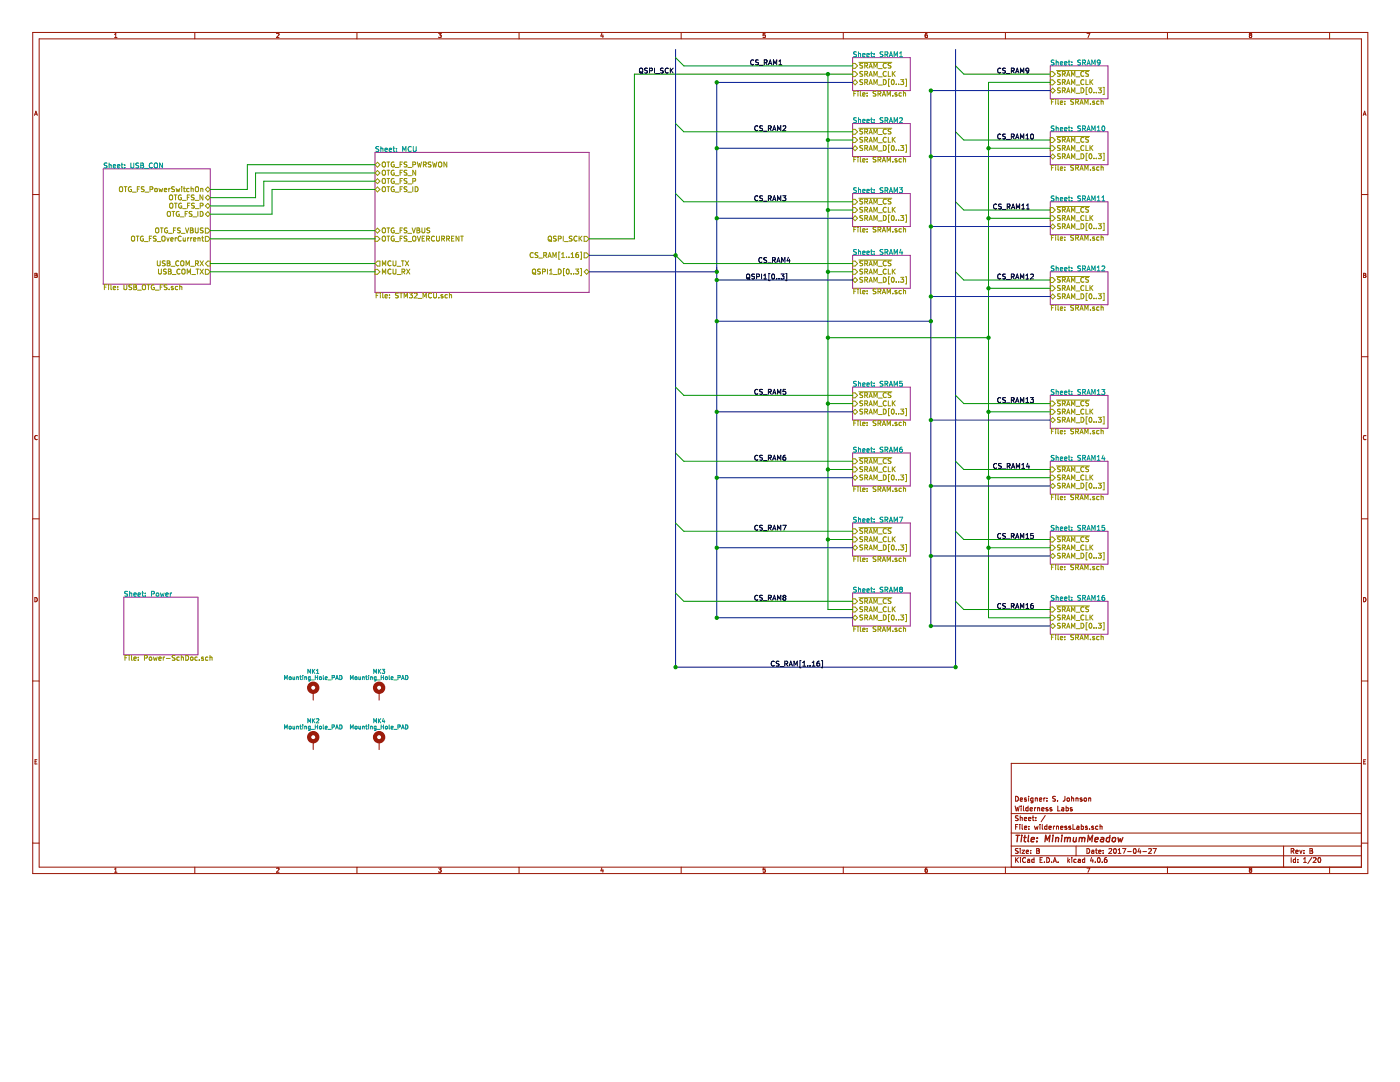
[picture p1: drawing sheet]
<svg xmlns="http://www.w3.org/2000/svg" width="279mm" height="216mm" viewBox="0 0 279 216" stroke-linecap="round" stroke-linejoin="round" font-family="sans-serif">
<g fill="none" stroke="#982296" stroke-width=".2">
<path d="M170.2 11.5h11.5v6.6h-11.5zM209.6 13.1h11.5v6.6h-11.5zM20.6 33.7h21.4v23h-21.4zM74.8 30.4h42.8v27.9h-42.8zM170.2 24.7h11.5v6.5h-11.5zM170.2 38.6h11.5v6.6h-11.5zM209.6 26.3h11.5v6.6h-11.5zM170.2 50.9h11.5v6.6h-11.5zM209.6 40.3h11.5v6.5h-11.5zM209.6 54.2h11.5v6.6h-11.5zM170.2 77.2h11.5v6.6h-11.5zM209.6 78.9h11.5v6.6h-11.5z"/>
<path d="M170.2 90.4h11.5v6.6h-11.5zM209.6 92h11.5v6.6h-11.5zM24.7 119.2h14.8v11.5h-14.8zM170.2 104.4h11.5v6.5h-11.5zM170.2 118.3h11.5v6.6h-11.5zM209.6 106h11.5v6.6h-11.5zM209.6 120h11.5v6.6h-11.5z"/>
</g>
<g fill="none" stroke="#009596" stroke-width=".2">
<path d="M170.9 10.4h-.5a.41 .41 0 0 0 .5 .5l-.1 .4h-.5M171.3 10.8l.4-.1 .1 .6M171.3 10.3v1M172.2 11l.4-.1v-.2h-.3l-.1 .1v.5h.4M173 11l.5-.1-.1-.2h-.2l-.2 .1 .1 .5h.3M173.8 10.7h.3M173.9 10.3v.9l.2 .1M174.5 11.2v.1M174.5 10.7v.1M176.2 10.4h-.5a.41 .41 0 0 0 .5 .5l-.1 .4h-.5M176.6 10.9l.5-.1v-.4l-.5-.1v1M176.9 10.9l.3 .4"/>
<path d="M177.5 11.3l.3-1 .3 1M177.6 11h.4M178.4 11.3v-1l.4 .7 .3-.7v1M179.5 11.3h.6M179.5 10.6l.3-.3v1M210.4 12l-.6 .1a.41 .41 0 0 0 .5 .5v.3h-.5M210.8 12.4h.4v.6M210.8 12v1M211.6 12.6l.5-.1-.1-.1-.2-.1-.2 .2 .1 .4h.3M212.4 12.6l.5-.1v-.1l-.3-.1-.2 .2 .1 .4h.4M213.2 12.3h.4M213.3 12v.8l.3 .2"/>
<path d="M213.9 12.9v.1M213.9 12.4v.1M215.7 12l-.6 .1a.41 .41 0 0 0 .5 .5v.3h-.5M216.1 12.5h.4l.1-.4-.5-.1v1M216.3 12.5l.3 .5M216.9 13l.3-1 .4 1M217 12.7h.5M217.9 13v-1l.3 .7 .3-.7v1M219.5 12.4l-.1 .2-.4-.2v-.3l.4-.1a.62 .62 0 0 1-.1 1h-.2M21.4 32.6h-.6a.41 .41 0 0 0 .5 .5v.4h-.5M21.8 33l.3-.1 .1 .6M21.8 32.5v1"/>
<path d="M22.6 33.2l.5-.1-.1-.2h-.2l-.2 .1 .1 .5h.3M23.4 33.2l.5-.1v-.2h-.3l-.2 .1 .1 .5h.4M24.2 32.9h.4M24.3 32.5v.9l.3 .1M24.9 32.9v.1M24.9 33.4v.1M26.1 32.5v.8l.2 .2 .4-.2v-.8M27.7 32.6h-.5a.41 .41 0 0 0 .4 .5v.4h-.5M28.1 32.5h.3l.2 .2-.2 .3 .2 .1 .1 .2-.2 .2h-.4zM28.1 33h.3M28.9 33.6h.7M30.4 32.6a.44 .44 0 0 0-.6 .4 .44 .44 0 0 0 .6 .4"/>
<path d="M30.8 32.7l.2-.2 .4 .2-.1 .8-.5-.1zM32.4 32.5v1l-.5-1v1M75.6 29.3h-.5a.41 .41 0 0 0 .4 .5v.4h-.5M76 29.7l.4-.1v.6M76 29.2v1M76.8 29.9l.5-.1v-.2h-.3l-.2 .1 .1 .5h.4M77.7 29.9l.5-.1-.1-.2h-.3l-.1 .1v.5h.4M78.4 29.6h.4M78.6 29.2v.9l.2 .1M79.1 30.1v.1M79.1 29.6v.1M80.4 30.2v-1l.3 .7 .3-.7v1"/>
<path d="M82.1 29.3a.44 .44 0 0 0-.7 .4 .44 .44 0 0 0 .7 .4M82.5 29.2v.8l.2 .2 .4-.2v-.8M170.9 23.5l-.5 .1a.41 .41 0 0 0 .5 .5l-.1 .3h-.5M170.9 37.5l-.5 .1a.41 .41 0 0 0 .5 .5l-.1 .3h-.5M171.3 23.5v1M171.3 37.5v.9M171.3 23.9h.4l.1 .6M171.3 37.9l.4-.1 .1 .6M172.2 24.1l.4-.1v-.1l-.3-.1-.1 .2v.4h.4M172.2 38.1l.4-.1v-.2h-.3l-.1 .1v.5h.4M173 24.1l.5-.1-.1-.1-.2-.1-.2 .2 .1 .4h.3M173 38.1l.5-.1-.1-.2h-.2l-.2 .1 .1 .5h.3"/>
<path d="M173.8 23.8h.3M173.8 37.8h.3M173.9 23.5v.8l.2 .2M173.9 37.5v.8l.2 .1M174.5 23.9v.1M174.5 24.4v.1M174.5 37.8v.1M174.5 38.3v.1M176.2 23.5l-.5 .1a.41 .41 0 0 0 .5 .5l-.1 .3h-.5M176.2 37.5l-.5 .1a.41 .41 0 0 0 .5 .5l-.1 .3h-.5M176.6 24h.5v-.4l-.5-.1v1M176.6 38l.5-.1v-.3l-.5-.1v.9"/>
<path d="M176.9 24l.3 .5M176.9 38l.3 .4M177.5 24.5l.3-1 .3 1M177.5 38.4l.3-.9 .3 .9M177.6 24.2h.4M177.6 38.2h.4M178.4 24.5v-1l.4 .7 .3-.7v1M178.4 38.4v-.9l.4 .7 .3-.7v.9M179.5 37.5h.6l-.3 .3 .3 .2v.3h-.6M179.5 23.6l.4-.1 .2 .3-.6 .7h.6M210.4 25.2h-.6a.41 .41 0 0 0 .5 .5v.4h-.5M210.4 39.1l-.6 .1a.41 .41 0 0 0 .5 .5v.3h-.5"/>
<path d="M210.8 25.1v1M210.8 39.1v1M210.8 25.6l.4-.1v.6M210.8 39.5h.4v.6M211.6 25.8l.5-.1-.1-.2h-.2l-.2 .1 .1 .5h.3M211.6 39.8l.5-.1-.1-.2-.2-.1-.2 .2 .1 .4h.3M212.4 25.8l.5-.1v-.2h-.3l-.2 .1 .1 .5h.4M212.4 39.8l.5-.1v-.2l-.3-.1-.2 .2 .1 .4h.4M213.2 25.5h.4M213.2 39.4h.4M213.3 25.1v.9l.3 .1M213.3 39.1v.9l.3 .1"/>
<path d="M213.9 25.5v.1M213.9 26v.1M213.9 39.5v.1M213.9 40v.1M215.7 25.2h-.6a.41 .41 0 0 0 .5 .5v.4h-.5M215.7 39.1l-.6 .1a.41 .41 0 0 0 .5 .5v.3h-.5M216.1 39.6h.4l.1-.4-.5-.1v1M216.1 25.7l.4-.1 .1-.4-.5-.1v1M216.3 25.7l.3 .4M216.3 39.6l.3 .5M216.9 26.1l.3-1 .4 1M217 25.8h.5"/>
<path d="M217 39.8h.5M217.9 26.1v-1l.3 .7 .3-.7v1M219 26.1h.5M219 25.4l.3-.3v1M219 39.4l.3-.3v1M219.9 39.4l.3-.3v1M220 25.2l.2-.1a.48 .48 0 0 1 .3 .5 .48 .48 0 0 1-.4 .5l-.2-.4zM170.9 49.8l-.5 .1a.41 .41 0 0 0 .5 .5l-.1 .3h-.5M171.3 49.8v1M171.3 50.2h.4l.1 .6M172.2 50.4l.4-.1v-.1l-.3-.1-.1 .2v.4h.4M173 50.4l.5-.1-.1-.1-.2-.1-.2 .2 .1 .4h.3"/>
<path d="M173.8 50.1h.3M173.9 49.8v.8l.2 .2M174.5 50.2v.1M174.5 50.7v.1M176.2 49.8l-.5 .1a.41 .41 0 0 0 .5 .5l-.1 .3h-.5M176.6 50.3h.5v-.4l-.5-.1v1M176.9 50.3l.3 .5M177.5 50.8l.3-1 .3 1M177.6 50.5h.4M178.4 50.8v-1l.4 .7 .3-.7v1M179.8 49.7l-.3 .7h.7M180 50.1v.7"/>
<path d="M210.4 53.1l-.6 .1a.41 .41 0 0 0 .5 .5v.3h-.5M210.8 53.5l.4-.1v.7M210.8 53.1v1M211.6 53.7l.5-.1-.1-.2h-.2l-.2 .1 .1 .5h.3M212.4 53.7l.5-.1v-.2h-.3l-.2 .1 .1 .5h.4M213.2 53.4h.4M213.3 53.1v.8l.3 .2M213.9 53.4v.1M213.9 54v.1M215.7 53.1l-.6 .1a.41 .41 0 0 0 .5 .5v.3h-.5M216.1 53.6l.4-.1 .1-.3-.5-.1v1M216.3 53.6l.3 .5"/>
<path d="M216.9 40.1l.3-1 .4 1M216.9 54.1l.3-1 .4 1M217 53.8h.5M217.9 40.1v-1l.3 .7 .3-.7v1M217.9 54.1v-1l.3 .7 .3-.7v1M219 53.3l.3-.2v1M219 40.1h.5M219 54.1h.5M219.9 53.2l.4-.1 .2 .2-.6 .8h.6M219.9 40.1h.6M170.9 76.1l-.5 .1a.41 .41 0 0 0 .5 .5l-.1 .3h-.5M171.3 76.5h.4l.1 .6"/>
<path d="M171.3 76.1v1M172.2 76.7l.4-.1v-.1l-.3-.1-.1 .2v.4h.4M173 76.7l.5-.1-.1-.1-.2-.1-.2 .2 .1 .4h.3M173.8 76.4h.3M173.9 76.1v.8l.2 .2M174.5 76.5v.1M174.5 77v.1M176.2 76.1l-.5 .1a.41 .41 0 0 0 .5 .5l-.1 .3h-.5M176.6 76.6h.5v-.4l-.5-.1v1M176.9 76.6l.3 .5M177.5 77.1l.3-1 .3 1M177.6 76.8h.4"/>
<path d="M178.4 77.1v-1l.4 .7 .3-.7v1M180.1 76.1h-.5l-.1 .5 .5-.1 .1 .4-.2 .2-.4-.1M210.4 77.8h-.6a.41 .41 0 0 0 .5 .5v.4h-.5M210.8 78.1h.4v.6M210.8 77.7v1M211.6 78.4l.5-.1-.1-.2h-.2l-.2 .1 .1 .5h.3M212.4 78.4l.5-.1v-.2h-.3l-.2 .1 .1 .5h.4M213.2 78.1h.4M213.3 77.7v.9l.3 .1M213.9 78.6v.1M213.9 78.1v.1M215.7 77.8h-.6a.41 .41 0 0 0 .5 .5v.4h-.5"/>
<path d="M216.1 78.2h.4l.1-.4-.5-.1v1M216.3 78.2l.3 .5M216.9 78.7l.3-1 .4 1M217 78.4h.5M217.9 78.7v-1l.3 .7 .3-.7v1M219 78l.3-.3v1M219 78.7h.5M219.9 77.7h.6l-.3 .4 .3 .2-.1 .3h-.5M170.9 89.3h-.5a.41 .41 0 0 0 .5 .5l-.1 .4h-.5M171.3 89.2v1M171.3 89.7l.4-.1 .1 .6M172.2 89.9l.4-.1v-.2h-.3l-.1 .1v.5h.4"/>
<path d="M173 89.9l.5-.1-.1-.2h-.2l-.2 .1 .1 .5h.3M173.8 89.6h.3M173.9 89.2v.9l.2 .1M174.5 89.6v.1M174.5 90.1v.1M176.2 89.3h-.5a.41 .41 0 0 0 .5 .5l-.1 .4h-.5M176.6 89.8l.5-.1v-.4l-.5-.1v1M176.9 89.8l.3 .4M177.5 90.2l.3-1 .3 1M177.6 89.9h.4M178.4 90.2v-1l.4 .7 .3-.7v1M180 89.2l-.4 .3-.1 .5 .2 .2 .4-.1-.1-.4-.3-.1-.2 .2"/>
<path d="M210.4 90.9l-.6 .1a.41 .41 0 0 0 .5 .5v.3h-.5M210.8 90.9v1M210.8 91.3l.4-.1v.7M211.6 91.5l.5-.1-.1-.2h-.2l-.2 .1 .1 .5h.3M212.4 91.5l.5-.1v-.2h-.3l-.2 .1 .1 .5h.4M213.2 91.2h.4M213.3 90.9v.8l.3 .2M213.9 91.2v.1M213.9 91.8v.1M215.7 90.9l-.6 .1a.41 .41 0 0 0 .5 .5v.3h-.5M216.1 91.4l.4-.1 .1-.3-.5-.1v1M216.3 91.4l.3 .5"/>
<path d="M216.9 91.9l.3-1 .4 1M217 91.6h.5M217.9 91.9v-1l.3 .7 .3-.7v1M219 91.2l.3-.3v1M219 91.9h.5M220.2 90.8l-.3 .7h.6M220.4 91.2v.7M25.5 118l-.6 .1a.41 .41 0 0 0 .5 .5v.3h-.5M25.9 118.4h.4v.6M25.9 118v1M26.7 118.6l.5-.1-.1-.1-.2-.1-.2 .2 .1 .4h.3M27.6 118.6l.4-.1v-.1l-.3-.1-.1 .2v.4h.4"/>
<path d="M28.3 118.3h.4M28.4 118v.8l.3 .2M29 118.9v.1M29 118.4v.1M30.2 118.5h.5l.1-.4-.6-.1v1M31.2 118.4h.4v.5h-.4zM32 118.3l.2 .7 .2-.5 .2 .5 .2-.7M33.1 118.6l.5-.1-.1-.1-.3-.1-.1 .2v.4h.4M34 118.3v.7M34.3 118.3l-.3 .2M170.9 103.2l-.5 .1a.41 .41 0 0 0 .5 .5l-.1 .3h-.5M170.9 117.2l-.5 .1a.41 .41 0 0 0 .5 .5l-.1 .3h-.5"/>
<path d="M171.3 103.2v1M171.3 117.2v1M171.3 103.6h.4l.1 .6M171.3 117.6l.4-.1 .1 .7M172.2 103.9l.4-.1v-.2l-.3-.1-.1 .2v.4h.4M172.2 117.8l.4-.1v-.2h-.3l-.1 .1v.5h.4M173 103.9l.5-.1-.1-.2-.2-.1-.2 .2 .1 .4h.3M173 117.8l.5-.1-.1-.2h-.2l-.2 .1 .1 .5h.3M173.8 103.5h.3M173.8 117.5h.3M173.9 103.2v.9l.2 .1M173.9 117.2v.8l.2 .2"/>
<path d="M174.5 103.6v.1M174.5 104.1v.1M174.5 117.5v.1M174.5 118.1v.1M176.2 103.2l-.5 .1a.41 .41 0 0 0 .5 .5l-.1 .3h-.5M176.2 117.2l-.5 .1a.41 .41 0 0 0 .5 .5l-.1 .3h-.5M176.6 103.7h.5v-.4l-.5-.1v1M176.6 117.7l.5-.1v-.3l-.5-.1v1M176.9 103.7l.3 .5M176.9 117.7l.3 .5M177.5 104.2l.3-1 .3 1M177.5 118.2l.3-1 .3 1"/>
<path d="M177.6 103.9h.4M177.6 117.9h.4M178.4 104.2v-1l.4 .7 .3-.7v1M178.4 118.2v-1l.4 .7 .3-.7v1M179.5 103.2h.7l-.5 1M179.7 117.6l-.2-.2 .2-.2 .4 .2-.2 .2M179.7 117.6l-.2 .2 .2 .4 .4-.2-.2-.4M179.7 117.6h.2M210.4 104.9h-.6a.41 .41 0 0 0 .5 .5v.4h-.5M210.4 118.9h-.6a.41 .41 0 0 0 .5 .5v.3h-.5M210.8 105.3l.4-.1v.6M210.8 104.8v1"/>
<path d="M210.8 118.8v1M210.8 119.2h.4v.6M211.6 105.5l.5-.1-.1-.2h-.2l-.2 .1 .1 .5h.3M211.6 119.5l.5-.1-.1-.2-.2-.1-.2 .2 .1 .4h.3M212.4 105.5l.5-.1v-.2h-.3l-.2 .1 .1 .5h.4M212.4 119.5l.5-.1v-.2l-.3-.1-.2 .2 .1 .4h.4M213.2 105.2h.4M213.2 119.1h.4M213.3 104.8v.9l.3 .1M213.3 118.8v.9l.3 .1M213.9 105.2v.1M213.9 105.7v.1"/>
<path d="M213.9 119.2v.1M213.9 119.7v.1M215.7 104.9h-.6a.41 .41 0 0 0 .5 .5v.4h-.5M215.7 118.9h-.6a.41 .41 0 0 0 .5 .5v.3h-.5M216.1 105.4l.4-.1 .1-.4-.5-.1v1M216.1 119.3h.4l.1-.4-.5-.1v1M216.3 105.4l.3 .4M216.3 119.3l.3 .5M216.9 105.8l.3-1 .4 1M216.9 119.8l.3-1 .4 1M217 105.5h.5M217 119.5h.5"/>
<path d="M217.9 105.8v-1l.3 .7 .3-.7v1M217.9 119.8v-1l.3 .7 .3-.7v1M219 105.1l.3-.3v1M219 119.1l.3-.3v1M219 105.8h.5M219 119.8h.5M220.4 118.8l-.4 .2-.1 .6 .2 .2 .3-.1v-.5h-.3l-.2 .2M220.4 104.8h-.4l-.1 .5h.5l.1 .3-.2 .2-.4-.1M56.8 135.6v-.8l.3 .6 .2-.6v.8M57.7 135.1l.3-.1 .1 .2-.1 .4-.3-.1zM58.5 135v.6l.3-.1M58.8 135v.6"/>
<path d="M59.2 135v.6M59.2 135.1h.3l.1 .5M59.2 135.1h.1M59.8 135h.3M59.9 134.8v.7l.2 .1M60.4 134.8v.1M60.4 135v.6M60.8 135.1h.3l.1 .5M60.8 135v.6M61.4 134.4v-.8l.3 .5 .3-.5v.8M61.6 135.1v.4l.3 .1M61.6 135.1h.3"/>
<path d="M61.6 135.1h.1M61.9 135v.8h-.3M62.1 135.7h.6M62.4 133.6v.8M62.5 133.9l.3 .5M62.8 133.6l-.4 .4M62.9 134.8v.8M62.9 135.2h.5M63.2 133.8l.2-.2v.8M63.2 134.4h.4M63.4 134.8v.8M63.8 135.1l.2-.1 .2 .2-.2 .4-.2-.1z"/>
<path d="M64.1 135.1h.1M64.5 134.8l.1 .8M64.9 135.3l.4-.1v-.1l-.4 .1v.4h.4M65.5 135.7h.6M66.3 135.2h.4v-.3l-.4-.1v.8M67 135.6l.2-.8 .3 .8M67.1 135.4h.3M67.8 134.8a.41 .41 0 0 1 .5 .4 .41 .41 0 0 1-.5 .4zM69.9 135.6v-.8l.3 .6 .3-.6v.8M70.9 135.1l-.1 .3 .2 .2 .3-.2-.1-.3M70.9 135.1h.3M70.9 135.1h.1"/>
<path d="M71.2 135.1h.1M71.6 135v.6l.4-.1M72 135v.6M72.4 135.1h.3v.5M72.4 135v.6M73 135h.3M73.1 134.8v.7l.2 .1M73.6 134.8h.1M73.6 135v.6M74 135.1h.3v.5M74 135v.6M74.6 134.4v-.8l.3 .5 .2-.5v.8"/>
<path d="M75.1 135l-.1 .8h-.3M75.1 135.1l-.3-.1-.1 .2v.4h.4M75.2 135.7h.7M75.5 133.6v.8M75.6 133.9l.4 .5M76 133.6l-.5 .4M76.1 135.2h.4M76.1 134.8v.8M76.3 133.6h.5l-.3 .3h.2v.4h-.4M76.5 134.8v.8M77 135.1l.2-.1 .1 .2-.1 .4-.3-.2zM77 135.1h-.1"/>
<path d="M77.7 134.8l.1 .8M78.1 135.3l.3-.1v-.1l-.3 .1v.4h.3M78.6 135.7h.6M79.4 135.2h.4v-.3l-.4-.1v.8M80.1 135.6l.3-.8 .3 .8M80.2 135.4h.4M81 134.8a.41 .41 0 0 1 .4 .4 .41 .41 0 0 1-.4 .4zM56.8 145.5v-.9l.3 .6 .2-.6v.9M57.7 145l.3-.1 .1 .2-.1 .4-.3-.1zM58.5 144.9v.5h.3M58.8 144.9v.6M59.2 144.9v.6"/>
<path d="M59.2 145h.3l.1 .5M59.8 144.9h.3M59.9 144.6v.7l.2 .2M60.4 144.6v.1M60.4 144.9v.6M60.8 144.9v.6M60.8 145h.3l.1 .5M61.4 144.2v-.8l.3 .6 .3-.6v.8M61.9 144.9v.8h-.3M61.9 145l-.2-.1-.2 .2 .1 .3h.3M62.1 145.5h.6M62.4 143.4v.8"/>
<path d="M62.5 143.8l.3 .4M62.8 143.4l-.4 .5M62.9 144.6v.9M62.9 145h.5M63.2 143.5l.3-.1 .1 .2-.5 .6h.5M63.4 144.6v.9M63.8 145l.2-.1 .2 .2-.2 .4-.2-.1zM64.5 144.6l.1 .9M64.9 145.2l.4-.1v-.1h-.4v.4h.4M65.5 145.5h.6M66.3 145.1l.4-.1v-.3l-.4-.1v.9M67 145.5l.2-.9 .3 .9"/>
<path d="M67.1 145.2h.3M67.8 144.6a.41 .41 0 0 1 .5 .5 .41 .41 0 0 1-.5 .4zM69.9 145.5v-.9l.3 .6 .3-.6v.9M70.9 145l.2-.1 .2 .2-.2 .4-.2-.1zM71.6 144.9v.5h.4M72 144.9v.6M72.4 145h.3v.5M72.4 144.9v.6M73 144.9h.3M73.1 144.6v.7l.2 .2M73.6 144.6l-.1 .1M73.6 144.9v.6"/>
<path d="M74 145h.3v.5M74 144.9v.6M74.6 144.2v-.8l.3 .6 .2-.6v.8M75.1 144.9l-.1 .8h-.3M75.1 145l-.3-.1-.1 .2v.3h.4M75.2 145.5h.7M75.5 143.4v.8M75.6 143.8l.4 .4M76 143.4l-.5 .5M76.1 145h.4M76.1 144.6v.9M76.5 143.4l-.2 .6h.5"/>
<path d="M76.5 144.6v.9M76.7 143.7v.5M76.9 145h.4l-.1 .4h-.3zM77.7 144.6l.1 .9M78.1 145.2l.3-.1v-.1h-.3v.4h.3M78.6 145.5h.6M79.8 144.7l-.4-.1v.9M79.8 144.7h.1M79.8 144.7v.3l-.4 .1M80.1 145.5l.3-.9 .3 .9M80.2 145.2h.4M81 144.6a.41 .41 0 0 1 .4 .5 .41 .41 0 0 1-.4 .4z"/>
</g>
<g fill="none" stroke="#969400" stroke-width=".2">
<path d="M170.2 12.7h.5l.4 .4-.4 .5h-.5zM170.2 14.3h.5l.4 .5-.4 .5h-.5zM170.2 16.4l.5-.5 .4 .5-.4 .5zM170.4 18.7h.3M170.9 18.2h-.5v1M171.2 18.2v.1M171.2 18.5v.7M171.4 12.4h6.6M171.7 18.2v.8l.2 .2M172.2 15.9l-.6 .1a.41 .41 0 0 0 .5 .5v.3h-.5M172.2 18.9l.4-.1v-.2l-.3-.1-.1 .2v.4h.4M172.2 12.7h-.6a.41 .41 0 0 0 .5 .5v.3h-.5"/>
<path d="M172.2 14.3h-.6a.41 .41 0 0 0 .5 .6v.3h-.5M172.6 16.4h.5v-.4l-.5-.1v1M172.6 13.1h.5v-.4l-.5-.1v1M172.6 14.8l.5-.1v-.4l-.5-.1v1M172.8 13.1l.4 .5M172.8 14.8l.4 .4M172.8 16.4l.4 .5M173.1 19.1v.1M173.1 18.6v.1M173.4 13.6l.4-1 .3 1M173.4 15.2l.4-1 .3 1M173.4 16.9l.4-1 .3 1"/>
<path d="M173.5 13.3h.5M173.5 15h.5M173.5 16.6h.5M174.4 13.6v-1l.3 .7 .4-.7v1M174.4 15.2v-1l.3 .8 .4-.8v1M174.4 16.9v-1l.3 .7 .4-.7v1M174.8 18.2l-.5 .1a.41 .41 0 0 0 .5 .5l-.1 .3h-.5M175.2 18.7h.5v-.4l-.5-.1v1M175.3 13.7h.8M175.3 15.3h.8M175.3 17h.8M175.5 18.7l.3 .5"/>
<path d="M176.1 19.2l.3-1 .3 1M176.2 18.9h.4M176.3 15.9a.5 .5 0 0 1 .6 .5 .5 .5 0 0 1-.6 .5zM176.9 12.7a.44 .44 0 0 0-.7 .4 .44 .44 0 0 0 .7 .4M176.9 14.3a.44 .44 0 0 0-.7 .4 .44 .44 0 0 0 .7 .4M177 19.2v-1l.4 .7 .3-.7v1M177.3 14.2v1h.5M177.6 15.8h-.3v1.4h.3M177.8 12.7h-.5a.41 .41 0 0 0 .5 .5l-.1 .3h-.5M178 16l.1-.1a.48 .48 0 0 1 .4 .5 .48 .48 0 0 1-.5 .4l-.1-.3zM178.1 14.2v1M178.2 19.1v.1"/>
<path d="M178.2 14.7l.5 .5M178.7 14.2l-.6 .6M178.9 16.8v.1M179 18.6l-.2-.1-.2 .2 .4 .2v.2h-.4M179.3 16.8v.1M179.7 15.9h.7l-.4 .4 .4 .2-.1 .3h-.6M179.9 18.6l-.3-.1-.2 .2 .1 .4h.4M180.3 18.6h.4v.6M180.3 18.2v1M180.7 15.8h.2v1.4h-.2M209.6 14.3h.5l.5 .5-.5 .5h-.5zM209.6 15.9h.5l.5 .5-.5 .5h-.5z"/>
<path d="M209.6 18.1l.5-.5 .5 .5-.5 .5zM210.3 19.8h-.5v1M210.7 19.8v.1M210.9 14.1h6.5M211.2 19.8v.9l.1 .1M211.6 17.6h-.5a.41 .41 0 0 0 .5 .5l-.1 .4h-.5M211.6 14.3h-.5a.41 .41 0 0 0 .5 .6l-.1 .3h-.5M211.6 15.9l-.5 .1a.41 .41 0 0 0 .5 .5l-.1 .3h-.5M212 14.8l.5-.1v-.4l-.5-.1v1M212 16.4h.5v-.4l-.5-.1v1M212 18.1l.5-.1v-.4l-.5-.1v1M212.3 14.8l.3 .4"/>
<path d="M212.3 16.4l.3 .5M212.3 18.1l.3 .4M212.9 15.2l.3-1 .3 1M212.9 16.9l.3-1 .3 1M212.9 18.5l.3-1 .3 1M213 15h.4M213 16.6h.4M213 18.2h.4M213.8 15.2v-1l.4 .8 .3-.8v1M213.8 16.9v-1l.4 .7 .3-.7v1M213.8 18.5v-1l.4 .7 .3-.7v1M214.3 19.9h-.6a.41 .41 0 0 0 .5 .5v.4h-.5"/>
<path d="M214.8 15.3h.7M214.8 17h.7M214.8 18.6h.7M215.7 17.5a.5 .5 0 0 1 .6 .5 .5 .5 0 0 1-.6 .5zM216.3 14.3a.44 .44 0 0 0-.6 .4 .44 .44 0 0 0 .6 .4M216.3 16a.44 .44 0 0 0-.6 .4 .44 .44 0 0 0 .6 .4M216.7 15.9v1h.5M217 17.4h-.2v1.5h.2M217.2 14.3h-.5a.41 .41 0 0 0 .5 .6v.3h-.5M217.4 17.6l.2-.1a.48 .48 0 0 1 .3 .5 .48 .48 0 0 1-.4 .5l-.2-.4zM217.5 15.9v1M217.7 16.3l.4 .6"/>
<path d="M218.1 15.9l-.6 .6M218.3 18.4v.1M218.8 18.4v.1M219.2 17.5h.6l-.3 .4 .3 .2-.1 .3h-.5M219.7 19.8v1M220.1 17.4h.3v1.5h-.3M23.9 37.4l.2-.1 .3 .1-.1 .8-.4-.1zM24.8 37.3h.5M25.1 37.3v.9M26.2 37.3a.45 .45 0 0 0-.6 .5 .45 .45 0 0 0 .6 .3v-.3h-.2M26.4 38.3h.8M27.4 37.7h.3"/>
<path d="M27.9 37.3h-.5v.9M28.8 37.3l-.6 .1a.41 .41 0 0 0 .5 .5v.3h-.5M28.9 38.3h.8M29.9 37.8l.5-.1 .1-.3-.6-.1v.9M30.9 37.7h.4v.5l-.4-.1zM31.7 37.6l.2 .6 .2-.4 .2 .4 .2-.6M32.8 37.9l.5-.1-.1-.2h-.3l-.1 .1v.5h.4M33.7 37.6v.6M33.8 39.1l.2-.2 .4 .2-.1 .7h-.5zM34 37.6l-.3 .2M34.8 38.9h.5M34.8 37.3l-.5 .1a.41 .41 0 0 0 .5 .5l-.1 .3h-.5"/>
<path d="M35 38.9v1M35.1 37.6l.2 .6 .2-.4 .2 .4 .2-.6M36.2 39a.45 .45 0 0 0-.6 .4 .45 .45 0 0 0 .6 .4v-.3h-.2M36.3 37.3v.1M36.3 37.6v.6M36.4 40h.8M36.6 37.6h.4M36.7 37.3v.8l.3 .1M37.4 39.4h.3M37.7 37.6h-.3l-.2 .2 .1 .4h.4M37.9 38.9h-.5v1M38.1 37.7l.4-.1 .1 .6"/>
<path d="M38.1 37.3v.9M38.7 39h-.5a.41 .41 0 0 0 .5 .5l-.1 .3h-.4M38.9 40h.8M39 37.4l.2-.1 .4 .1-.1 .8-.5-.1zM40.1 37.7l.3-.1 .1 .6M40.1 37.6v.6M40.5 38.9v1l-.6-1v1M41.5 37.3l.5 .5-.5 .5-.5-.5zM41.5 39l.5 .4-.5 .5-.5-.5zM74.8 32.9l.5-.5 .5 .5-.5 .5zM74.8 37.8l.5-.5 .5 .5-.5 .5zM74.8 34.5l.5-.5 .5 .5-.5 .5z"/>
<path d="M74.8 36.2l.5-.5 .5 .5-.5 .5zM76.3 37.4l.2-.1 .4 .1-.1 .8-.5-.1zM76.3 32.5l.2-.2 .4 .2-.1 .8-.5-.1zM76.3 34.1l.2-.1 .4 .1-.1 .8-.5-.1zM76.3 35.8l.2-.2 .4 .2-.1 .8-.5-.1zM77.2 37.3h.6M77.2 32.3h.6M77.2 34h.6M77.2 35.6h.6M77.5 32.3v1M77.5 34v1M77.5 35.6v1"/>
<path d="M77.5 37.3v.9M78.6 37.3a.45 .45 0 0 0-.5 .5 .45 .45 0 0 0 .6 .3v-.3h-.2M78.6 32.4a.45 .45 0 0 0-.5 .4 .45 .45 0 0 0 .6 .4v-.3h-.2M78.6 34a.45 .45 0 0 0-.5 .5 .45 .45 0 0 0 .6 .4v-.4h-.2M78.6 35.7a.45 .45 0 0 0-.5 .4 .45 .45 0 0 0 .6 .4v-.3h-.2M78.9 38.3h.7M78.9 33.4h.7M78.9 35.1h.7M78.9 36.7h.7M79.8 37.7h.4M79.8 32.8h.4M79.8 34.4h.4"/>
<path d="M79.8 36.1h.4M80.3 37.3h-.5v.9M80.3 32.3h-.5v1M80.3 34h-.5v1M80.3 35.6h-.5v1M81.2 37.3l-.5 .1a.41 .41 0 0 0 .5 .5l-.1 .3h-.5M81.2 32.4h-.5a.41 .41 0 0 0 .5 .5l-.1 .4h-.5M81.2 34l-.5 .1a.41 .41 0 0 0 .5 .5l-.1 .3h-.5M81.2 35.7h-.5a.41 .41 0 0 0 .5 .5l-.1 .4h-.5M81.4 38.3h.8M81.4 33.4h.8M81.4 35.1h.8"/>
<path d="M81.4 36.7h.8M82.4 32.9l.5-.1v-.4l-.5-.1v1M82.4 36.1h.5v-.4l-.5-.1v1M82.4 37.3v.9M82.9 37.3a.5 .5 0 0 1 .5 .5 .5 .5 0 0 1-.5 .4zM83 34v1l-.6-1v1M83.3 32.3l.2 1 .2-.7 .2 .7 .2-1M84.5 32.9l.5-.1v-.4l-.5-.1v1M84.7 32.9l.4 .4M86 32.4h-.5a.41 .41 0 0 0 .5 .5l-.1 .4h-.5M86.3 32.3l.3 1 .2-.7 .1 .7 .3-1M87.6 32.5l.2-.2 .3 .2-.1 .8-.4-.1z"/>
<path d="M89.2 32.3v1l-.6-1v1M170.2 25.8h.5l.4 .5-.4 .5h-.5zM170.2 27.4h.5l.4 .5-.4 .5h-.5zM170.2 39.8h.5l.4 .5-.4 .5h-.5zM170.2 29.6l.5-.5 .4 .5-.4 .5zM170.4 31.8h.3M170.9 31.3h-.5v1M171.2 31.3v.1M171.2 31.7v.6M171.4 25.6h6.6M171.4 39.6h6.6M171.7 31.3v.9l.2 .1"/>
<path d="M172.2 32l.4-.1v-.2h-.3l-.1 .1v.5h.4M172.2 25.8l-.6 .1a.41 .41 0 0 0 .5 .5v.3h-.5M172.2 27.4l-.6 .1a.41 .41 0 0 0 .5 .5v.3h-.5M172.2 29.1h-.6a.41 .41 0 0 0 .5 .5v.4h-.5M172.2 39.8h-.6a.41 .41 0 0 0 .5 .5v.4h-.5M172.6 26.3l.5-.1v-.3l-.5-.1v.9M172.6 27.9h.5v-.4l-.5-.1v1M172.6 29.6l.5-.1v-.4l-.5-.1v1M172.8 26.3l.4 .4M172.8 27.9l.4 .5M172.8 29.6l.4 .4M173.1 31.7v.1"/>
<path d="M173.1 32.2v.1M173.4 26.7l.4-.9 .3 .9M173.4 28.4l.4-1 .3 1M173.4 30l.4-1 .3 1M173.5 26.5h.5M173.5 28.1h.5M173.5 29.7h.5M174.4 26.7v-.9l.3 .7 .4-.7v.9M174.4 28.4v-1l.3 .7 .4-.7v1M174.4 30v-1l.3 .7 .4-.7v1M174.8 31.4h-.5a.41 .41 0 0 0 .5 .6l-.1 .3h-.5M175.2 31.9l.5-.1v-.4l-.5-.1v1"/>
<path d="M175.3 26.8h.8M175.3 28.5h.8M175.3 30.1h.8M175.5 31.9l.3 .4M176.1 32.3l.3-1 .3 1M176.2 32h.4M176.3 29a.5 .5 0 0 1 .6 .5 .5 .5 0 0 1-.6 .5zM176.9 25.9a.44 .44 0 0 0-.7 .3 .44 .44 0 0 0 .7 .4M176.9 27.5a.44 .44 0 0 0-.7 .4 .44 .44 0 0 0 .7 .4M176.9 39.8a.44 .44 0 0 0-.7 .4 .44 .44 0 0 0 .7 .4M177 32.3v-1l.4 .7 .3-.7v1M177.3 27.4v1h.5"/>
<path d="M177.6 28.9h-.3v1.5h.3M177.8 25.8l-.5 .1a.41 .41 0 0 0 .5 .5l-.1 .3h-.5M177.8 39.8h-.5a.41 .41 0 0 0 .5 .5l-.1 .4h-.5M178 29.1l.1-.1a.48 .48 0 0 1 .4 .6 .48 .48 0 0 1-.5 .4l-.1-.4zM178.1 27.4v1M178.2 32.2v.1M178.2 27.8l.5 .6M178.7 27.4l-.6 .6M178.9 29.9v.1M179 31.7h-.2l-.2 .1 .4 .2v.3h-.4M179.3 29.9v.1M179.7 29h.7l-.4 .4 .4 .2-.1 .3h-.6"/>
<path d="M179.9 31.7h-.3l-.2 .2 .1 .4h.4M180.3 31.3v1M180.3 31.8l.4-.1v.6M180.7 28.9h.2v1.5h-.2M209.6 27.4h.5l.5 .5-.5 .5h-.5zM209.6 29.1h.5l.5 .5-.5 .5h-.5zM209.6 31.2l.5-.5 .5 .5-.5 .5zM209.8 20.3h.4M209.8 33.5h.4M210.3 33h-.5v1M210.7 20.2v.6M210.7 33v.1"/>
<path d="M210.7 33.3v.7M210.9 27.2h6.5M211.2 33v.8l.1 .2M211.6 33.6l.5-.1-.1-.1-.2-.1-.2 .2 .1 .4h.3M211.6 30.7l-.5 .1a.41 .41 0 0 0 .5 .5l-.1 .3h-.5M211.6 27.4l-.5 .1a.41 .41 0 0 0 .5 .5l-.1 .3h-.5M211.6 29.1h-.5a.41 .41 0 0 0 .5 .5l-.1 .4h-.5M211.6 20.5l.5-.1-.1-.2h-.2l-.2 .1 .1 .5h.3M212 27.9h.5v-.4l-.5-.1v1M212 29.6l.5-.1v-.4l-.5-.1v1M212 31.2h.5v-.4l-.5-.1v1M212.3 27.9l.3 .5"/>
<path d="M212.3 29.6l.3 .4M212.3 31.2l.3 .5M212.5 20.7v.1M212.5 20.2v.1M212.5 33.4v.1M212.5 33.9v.1M212.9 28.4l.3-1 .3 1M212.9 30l.3-1 .3 1M212.9 31.7l.3-1 .3 1M213 28.1h.4M213 29.7h.4M213 31.4h.4"/>
<path d="M213.8 28.4v-1l.4 .7 .3-.7v1M213.8 30v-1l.4 .7 .3-.7v1M213.8 31.7v-1l.4 .7 .3-.7v1M214.3 33l-.6 .1a.41 .41 0 0 0 .5 .5v.3h-.5M214.7 20.4l.4-.1 .1-.4-.5-.1v1M214.7 33.5h.4l.1-.4-.5-.1v1M214.8 28.5h.7M214.8 30.1h.7M214.8 31.8h.7M214.9 20.4l.3 .4M214.9 33.5l.3 .5M215.5 20.8l.4-1 .3 1"/>
<path d="M215.5 34l.4-1 .3 1M215.6 20.5h.5M215.6 33.7h.5M215.7 30.7a.5 .5 0 0 1 .6 .5 .5 .5 0 0 1-.6 .5zM216.3 27.5a.44 .44 0 0 0-.6 .4 .44 .44 0 0 0 .6 .4M216.3 29.1a.44 .44 0 0 0-.6 .4 .44 .44 0 0 0 .6 .4M216.5 20.8v-1l.3 .7 .4-.7v1M216.5 34v-1l.3 .7 .4-.7v1M216.7 29v1h.5M217 30.6h-.2v1.4h.2M217.2 27.4l-.5 .1a.41 .41 0 0 0 .5 .5v.3h-.5M217.4 30.8l.2-.1a.48 .48 0 0 1 .3 .5 .48 .48 0 0 1-.4 .4l-.2-.3z"/>
<path d="M217.5 29v1M217.6 20.7v.1M217.6 33.9v.1M217.7 29.5l.4 .5M218.1 29l-.6 .6M218.3 31.6v.1M218.4 33.4l-.2-.1-.1 .2 .3 .2v.2h-.3M218.4 20.2h-.2l-.1 .1 .3 .2v.3h-.3M218.8 31.6v.1M219.2 30.7h.6l-.3 .4 .3 .1-.1 .4h-.5M219.3 33.4l-.2-.1-.2 .2 .1 .4h.3M219.3 20.2h-.2l-.2 .2 .1 .4h.3"/>
<path d="M219.7 33.4h.4l.1 .6M219.7 20.3l.4-.1 .1 .6M219.7 33v1M220.1 30.6h.3v1.4h-.3M20.8 57.3h.4M21.3 56.8h-.5v1M21.7 56.8v.1M21.7 57.1v.7M22.1 56.8v.9l.2 .1M22.6 57.5l.5-.1-.1-.2-.2-.1-.2 .2 .1 .5h.3M23.5 57.7v.1M23.5 57.2v.1"/>
<path d="M24.7 56.8v.8l.2 .2 .4-.2v-.8M26.3 47.3l.2-.2 .3 .2-.1 .8-.4-.1zM26.3 56.9h-.5a.41 .41 0 0 0 .4 .5v.4h-.5M26.7 56.8h.3l.2 .2-.2 .3 .2 .1 .1 .2-.2 .2h-.4zM26.7 57.3h.3M27.2 47.1h.5M27.5 57.9h.7M27.5 47.1v1M28.4 57l.2-.2 .4 .2-.1 .8-.5-.1zM28.6 47.2a.45 .45 0 0 0-.6 .4 .45 .45 0 0 0 .6 .4v-.3h-.2M28.8 48.2h.8M29.3 56.8h.6"/>
<path d="M29.6 56.8v1M29.8 47.6h.3M30.3 47.1h-.5v1M30.8 56.9a.45 .45 0 0 0-.6 .4 .45 .45 0 0 0 .6 .4v-.3h-.2M31 57.9h.7M31.1 45.6l.2-.1 .4 .1-.1 .8-.5-.1zM31.2 47.2h-.6a.41 .41 0 0 0 .5 .5v.4h-.5M31.3 48.2h.8M31.4 52.1v.8l.2 .1 .4-.1v-.8M31.6 53.7v.8l.2 .2 .4-.2v-.8M32 57.3h.3M32 45.5h.5"/>
<path d="M32.3 45.5v1M32.3 47.3l.2-.2 .4 .2-.1 .8-.5-.1zM32.5 56.8h-.5v1M33 52.1h-.6a.41 .41 0 0 0 .5 .6v.3h-.5M33.2 53.7l-.5 .1a.41 .41 0 0 0 .4 .5v.3h-.5M33.3 47.4l.2 .7 .2-.7M33.3 56.9h-.5a.41 .41 0 0 0 .5 .5l-.1 .4h-.4M33.4 52.1h.3l.2 .1-.2 .3 .2 .1v.3l-.2 .1h-.3zM33.4 52.5h.3M33.4 45.5a.45 .45 0 0 0-.6 .5 .45 .45 0 0 0 .7 .4v-.4h-.2M33.5 42.2h.3l.2 .1v.7l-.2 .2-.4-.2v-.5zM33.6 53.7h.3l.2 .2-.2 .3 .2 .1 .1 .2-.2 .2h-.4z"/>
<path d="M33.6 54.2h.3M33.6 46.6h.8M33.7 57.7v.1M33.9 40.7l.2-.2 .4 .2-.1 .8-.5-.1zM34.1 47.8l.5-.1-.1-.2-.3-.1-.1 .2v.5h.4M34.1 53.1h.8M34.3 42.2h.6M34.4 54.8h.7M34.6 57.2l-.3-.1-.1 .2 .4 .2v.3h-.4M34.6 42.2v1M34.6 46h.3M34.8 40.5h.6"/>
<path d="M35 47.4v.7M35.1 40.5v1M35.1 45.5h-.5v1M35.2 47.4l-.2 .2M35.5 57.2l-.3-.1-.2 .2 .1 .5h.4M35.7 52.1a.44 .44 0 0 0-.6 .4 .44 .44 0 0 0 .6 .4M35.7 42.2a.45 .45 0 0 0-.5 .5 .45 .45 0 0 0 .6 .4v-.4h-.2M35.9 57.2h.3l.1 .6M35.9 56.8v1M35.9 53.8a.44 .44 0 0 0-.6 .4 .44 .44 0 0 0 .6 .4M36 43.3h.7M36 45.5l-.5 .1a.41 .41 0 0 0 .4 .5v.3h-.5"/>
<path d="M36.1 52.2l.2-.1 .4 .1-.1 .8-.5-.1zM36.1 47.2a.44 .44 0 0 0-.6 .4 .44 .44 0 0 0 .6 .4M36.2 46.6h.7M36.2 40.6a.45 .45 0 0 0-.6 .4 .45 .45 0 0 0 .7 .4v-.3h-.2M36.3 53.8l.2-.1 .4 .1-.1 .8-.5-.1zM36.4 41.6h.8M36.6 47.4v.7l.4-.1M37 42.7h.3M37 47.4v.7M37 45.5l.3 1 .4-1M37.1 53v-.9l.4 .7 .3-.7v.9M37.4 54.7v-1l.3 .7 .3-.7v1"/>
<path d="M37.4 42.2h-.4v1M37.4 41h.4M37.4 47.4v.7M37.7 47.4l-.3 .2M37.9 40.5h-.5v1M38 45.5h.3l.2 .2-.2 .3h.2l.1 .3-.2 .2h-.4zM38 46h.3M38 53.1h.8M38.1 47.4v.7M38.3 54.8h.7M38.3 42.2l-.5 .1a.41 .41 0 0 0 .5 .5l-.1 .3h-.5M38.3 47.4l-.2 .2"/>
<path d="M38.5 43.3h.8M38.6 47.8l.5-.1-.1-.2-.2-.1-.2 .2 .1 .5h.3M38.8 40.6h-.5a.41 .41 0 0 0 .4 .6v.3h-.5M39 45.5v.8l.2 .2 .4-.2v-.8M39 41.6h.7M39 52.6l.5-.1 .1-.4h-.6v.9M39.1 53.7h.6M39.3 52.6l.3 .4M39.4 53.7v1M39.5 42.2v1M39.5 47.5h.4v.6M39.5 47.4v.7"/>
<path d="M39.9 53.7l.7 1M39.9 52.1l.7 .9M40 41.1l.4-.1 .1-.4-.5-.1v1M40 42.2a.5 .5 0 0 1 .5 .5 .5 .5 0 0 1-.5 .5zM40.3 47.4h.3M40.4 47.1v.9l.2 .1M40.5 45.5l-.5 .1a.41 .41 0 0 0 .5 .5l-.1 .3h-.4M40.6 53.7l-.7 1M40.6 52.1l-.7 .9M41 47.2h.5l.5 .5-.5 .5h-.5zM41 45.5h.5l.5 .5-.5 .5h-.5zM41 53.7h.5l.5 .5-.5 .5h-.5z"/>
<path d="M41.5 42.2l.5 .5-.5 .5-.5-.5zM41.5 40.6l.5 .5-.5 .5-.5-.5zM41.5 52.1h.5v1h-.5l-.5-.5zM74.8 47.2h.5l.5 .5-.5 .5h-.5zM74.8 53.7h.5l.5 .5-.5 .5h-.5zM74.8 52.6l.5-.5h.5v1h-.5zM74.8 46l.5-.5 .5 .5-.5 .5zM75.1 58.9h.3M75.5 58.5h-.4v.9M75.9 58.5v.1M75.9 58.8v.6M76.3 47.3l.2-.2 .4 .2-.1 .8-.5-.1z"/>
<path d="M76.3 45.6l.2-.1 .4 .1-.1 .8-.5-.1zM76.3 53v-.9l.3 .7 .4-.7v.9M76.3 54.7v-1l.3 .7 .4-.7v1M76.4 58.5v.8l.1 .1M76.8 59.1l.5-.1v-.2h-.3l-.2 .1 .1 .5h.4M77.2 47.1h.6M77.2 45.5h.6M77.5 45.5v1M77.5 47.1v1M77.7 59.3v.1M77.7 58.8v.1M78 53.8a.44 .44 0 0 0-.6 .4 .44 .44 0 0 0 .6 .4"/>
<path d="M78 52.1a.44 .44 0 0 0-.6 .4 .44 .44 0 0 0 .6 .4M78.4 53.7v.8l.2 .2 .4-.2v-.8M78.4 52.1v.8l.2 .1 .4-.1v-.8M78.6 47.2a.45 .45 0 0 0-.5 .4 .45 .45 0 0 0 .6 .4v-.3h-.2M78.6 45.5a.45 .45 0 0 0-.5 .5 .45 .45 0 0 0 .6 .4v-.4h-.2M78.9 48.2h.7M78.9 46.6h.7M79.2 54.8h.8M79.2 53.1h.8M79.5 58.5l-.5 .1a.41 .41 0 0 0 .4 .5v.3h-.5M79.8 58.5h.5M79.8 47.6h.4"/>
<path d="M79.8 46h.4M80 58.5v.9M80.1 52.1h.6M80.2 54.2h.5l.1-.4-.6-.1v1M80.3 47.1h-.5v1M80.3 45.5h-.5v1M80.4 52.1v.9M80.5 54.2l.3 .5M80.7 59.4v-.9l.3 .7 .3-.7v.9M80.9 52.1l.7 .9M81.1 53.7l.7 1M81.2 47.2h-.5a.41 .41 0 0 0 .5 .5l-.1 .4h-.5"/>
<path d="M81.2 45.5l-.5 .1a.41 .41 0 0 0 .5 .5l-.1 .3h-.5M81.4 48.2h.8M81.4 46.6h.8M81.6 52.1l-.7 .9M81.7 58.5h.6l-.3 .3 .3 .2v.3l-.6 .1M81.7 59.3v.1M81.8 53.7l-.7 1M82.2 45.5l.4 1 .3-1M82.4 47.3l.2-.2 .4 .2-.1 .8-.5-.1zM82.7 58.6l.4-.1 .2 .2-.7 .7h.7M83.2 45.5h.3l.2 .2-.2 .3h.2l.1 .3-.2 .2h-.4zM83.2 46h.3"/>
<path d="M83.3 47.1l.3 1 .3-1M83.4 59.5h.8M84.2 45.5v.8l.2 .2 .4-.2v-.8M84.3 47.6h.3M84.4 59.4v-.9l.3 .7 .4-.7v.9M84.7 47.1h-.4v1h.4M85.1 47.6h.5l.1-.4-.6-.1v1M85.4 47.6l.3 .5M85.8 45.5l-.6 .1a.41 .41 0 0 0 .5 .5v.3h-.5M86.1 58.6a.44 .44 0 0 0-.6 .4 .44 .44 0 0 0 .6 .3M86.5 58.5v.8l.2 .1 .4-.1v-.8M86.7 47.2a.44 .44 0 0 0-.6 .4 .44 .44 0 0 0 .6 .4"/>
<path d="M87.1 47.1v.8l.2 .2 .4-.2v-.8M87.6 59.3v.1M88.1 47.6h.5l.1-.4-.6-.1v1M88.4 58.8h-.3l-.1 .1 .4 .3v.2h-.4M88.4 47.6l.3 .5M89.1 47.6h.5l.1-.4-.6-.1v1M89.3 58.8h-.3l-.2 .2 .1 .4h.4M89.4 47.6l.3 .5M89.7 58.9l.4-.1v.6M89.7 58.5v.9M90.1 47.6h.4M90.6 47.1h-.5v1h.5"/>
<path d="M91.6 47.1v1l-.6-1v1M91.9 47.1h.6M92.2 47.1v1M106.3 53.8l.2-.1 .4 .1-.1 .8-.5-.1zM106.4 50.5a.44 .44 0 0 0-.6 .4 .44 .44 0 0 0 .6 .4M106.4 54.5l.4 .1M106.8 54.6l.2 .2M107.3 50.5h-.5a.41 .41 0 0 0 .5 .5l-.1 .3h-.4M107.5 51.5h.8M107.9 53.7l-.6 .1a.41 .41 0 0 0 .5 .5v.3h-.5M108.3 54.2h.4l.1-.4-.5-.1v1M108.5 50.9h.5v-.4l-.5-.1v1"/>
<path d="M108.8 50.9l.3 .5M109.3 53.7v1M109.4 51.4l.3-1 .3 1M109.4 47.3l.2-.2 .4 .2-.1 .8-.5-.1zM109.4 51.1h.5M109.6 47.9l.3 .2M109.7 54.7h.6M109.7 54l.3-.3v1M109.9 48.1l.2 .1M110.3 51.4v-1l.4 .7 .3-.7v1M110.4 54.8h.8M111 47.2h-.5a.41 .41 0 0 0 .5 .5l-.1 .4h-.5"/>
<path d="M111.4 47.6h.5v-.4l-.5-.1v1M111.4 53.7a.5 .5 0 0 1 .6 .5 .5 .5 0 0 1-.6 .5zM111.8 50.3h-.3v1.4h.3M112.1 51.4h.6M112.1 50.7l.3-.3v1M112.4 47.1v1M112.7 48.2h.7M112.7 53.6h-.2v1.4h.2M113.1 51.3v.1M113.1 53.8l.2-.1a.48 .48 0 0 1 .3 .5 .48 .48 0 0 1-.4 .4l-.2-.3zM113.5 51.3v.1M114 51.4h.5"/>
<path d="M114 50.7l.3-.3v1M114 54.6v.1M114.2 47.2h-.6a.41 .41 0 0 0 .5 .5v.4h-.5M114.5 54.6v.1M114.9 53.7h.6l-.3 .4 .3 .2-.1 .3h-.5M115.2 47.2a.44 .44 0 0 0-.7 .4 .44 .44 0 0 0 .7 .4M115.4 50.4l-.4 .2-.1 .6 .2 .2 .3-.1v-.5h-.3l-.2 .2M115.6 47.1v1M115.7 47.5l.4 .6M115.8 50.3h.2v1.4h-.2M115.8 53.6h.2v1.4h-.2M116.1 47.1l-.5 .6"/>
<path d="M116.6 47.2h.5l.5 .5-.5 .5h-.5zM116.6 50.5h.5l.5 .4-.5 .5h-.5zM117.1 53.7l.5 .5-.5 .5-.5-.5zM170.2 53.7h.5l.4 .5-.4 .5h-.5zM170.2 52.1h.5l.4 .5-.4 .5h-.5zM170.2 41.4h.5l.4 .5-.4 .5h-.5zM170.2 55.9l.5-.5 .4 .5-.4 .5zM170.2 43.6l.5-.5 .4 .5-.4 .4zM170.4 45.8h.3M170.4 58.1h.3M170.9 45.3h-.5v1M170.9 57.6h-.5v1"/>
<path d="M171.2 45.3v.1M171.2 45.6v.7M171.2 57.6v.1M171.2 58v.6M171.4 51.9h6.6M171.7 45.3v.9l.2 .1M171.7 57.6v.9l.2 .1M172.2 53.7l-.6 .1a.41 .41 0 0 0 .5 .5v.3h-.5M172.2 52.1h-.6a.41 .41 0 0 0 .5 .6v.3h-.5M172.2 41.4l-.6 .1a.41 .41 0 0 0 .5 .5v.3h-.5M172.2 43.1h-.6a.41 .41 0 0 0 .5 .5v.3h-.5M172.2 46l.4-.1v-.2l-.3-.1-.1 .2v.4h.4"/>
<path d="M172.2 55.4h-.6a.41 .41 0 0 0 .5 .5v.4h-.5M172.2 58.3l.4-.1v-.2h-.3l-.1 .1v.5h.4M172.6 54.2h.5v-.4l-.5-.1v1M172.6 52.6l.5-.1v-.4h-.5v.9M172.6 40.3l.5-.1v-.4l-.5-.1v1M172.6 41.9l.5-.1v-.3l-.5-.1v1M172.6 43.5h.5v-.4l-.5-.1v1M172.6 55.9l.5-.1v-.4l-.5-.1v1M172.8 40.3l.4 .4M172.8 41.9l.4 .5M172.8 43.5l.4 .5M172.8 52.6l.4 .4"/>
<path d="M172.8 54.2l.4 .5M172.8 55.9l.4 .4M173.1 45.7v.1M173.1 46.2v.1M173.1 58v.1M173.1 58.5v.1M173.4 40.7l.4-1 .3 1M173.4 42.4l.4-1 .3 1M173.4 44l.4-1 .3 1M173.4 53l.4-.9 .3 .9M173.4 54.7l.4-1 .3 1M173.4 56.3l.4-1 .3 1"/>
<path d="M173.5 40.4h.5M173.5 42.1h.5M173.5 43.7h.5M173.5 52.8h.5M173.5 54.4h.5M173.5 56h.5M174.4 40.7v-1l.3 .7 .4-.7v1M174.4 42.4v-1l.3 .7 .4-.7v1M174.4 44v-1l.3 .7 .4-.7v1M174.4 53v-.9l.3 .7 .4-.7v.9M174.4 54.7v-1l.3 .7 .4-.7v1M174.4 56.3v-1l.3 .7 .4-.7v1"/>
<path d="M174.8 45.4h-.5a.41 .41 0 0 0 .5 .5l-.1 .3h-.5M174.8 57.7h-.5a.41 .41 0 0 0 .5 .5l-.1 .4h-.5M175.2 45.8h.5v-.4l-.5-.1v1M175.2 58.2l.5-.1v-.4l-.5-.1v1M175.3 54.8h.8M175.3 53.1h.8M175.3 40.8h.8M175.3 42.5h.8M175.3 44.1h.8M175.3 56.4h.8M175.5 45.8l.3 .5M175.5 58.2l.3 .4"/>
<path d="M176.1 46.3l.3-1 .3 1M176.1 58.6l.3-1 .3 1M176.2 46h.4M176.2 58.3h.4M176.3 43a.5 .5 0 0 1 .6 .5 .5 .5 0 0 1-.6 .5zM176.3 55.3a.5 .5 0 0 1 .6 .5 .5 .5 0 0 1-.6 .5zM176.9 53.8a.44 .44 0 0 0-.7 .4 .44 .44 0 0 0 .7 .4M176.9 52.1a.44 .44 0 0 0-.7 .4 .44 .44 0 0 0 .7 .4M176.9 41.5a.44 .44 0 0 0-.7 .4 .44 .44 0 0 0 .7 .4M177 46.3v-1l.4 .7 .3-.7v1M177 58.6v-1l.4 .7 .3-.7v1M177.3 53.7v1h.5"/>
<path d="M177.3 41.4v1h.5M177.6 42.9h-.3v1.4h.3M177.6 55.2h-.3v1.5h.3M177.8 52.1h-.5a.41 .41 0 0 0 .5 .6l-.1 .3h-.5M178 43.1l.1-.1a.48 .48 0 0 1 .4 .5 .48 .48 0 0 1-.5 .4l-.1-.3zM178 55.4l.1-.1a.48 .48 0 0 1 .4 .5 .48 .48 0 0 1-.5 .5l-.1-.4zM178.1 41.4v1M178.1 53.7v1M178.2 46.2v.1M178.2 58.5v.1M178.2 41.8l.5 .6M178.2 54.1l.5 .6"/>
<path d="M178.7 41.4l-.6 .5M178.7 53.7l-.6 .6M178.9 43.9v.1M178.9 56.2v.1M179 45.7l-.2-.1-.2 .2 .4 .2v.2h-.4M179 58h-.2l-.2 .1 .4 .2v.3h-.4M179.3 43.9v.1M179.3 56.2v.1M179.7 43h.7l-.4 .4 .4 .2-.1 .3h-.6M179.7 55.3h.7l-.4 .4 .4 .2-.1 .3h-.6M179.9 45.7l-.3-.1-.2 .2 .1 .4h.4M179.9 58h-.3l-.2 .2 .1 .4h.4"/>
<path d="M180.3 45.3v1M180.3 57.6v1M180.3 45.7h.4v.6M180.3 58.1l.4-.1v.6M180.7 42.9h.2v1.4h-.2M180.7 55.2h.2v1.5h-.2M209.6 57h.5l.5 .5-.5 .5h-.5zM209.6 41.4h.5l.5 .5-.5 .5h-.5zM209.6 55.4h.5l.5 .5-.5 .5h-.5zM209.6 43.1h.5l.5 .5-.5 .4h-.5zM209.6 59.2l.5-.5 .5 .5-.5 .5zM209.8 47.4h.4"/>
<path d="M210.1 44.7l.5 .5-.5 .5-.5-.5zM210.3 47h-.5v.9M210.7 47v.1M210.7 47.3v.6M210.9 41.2h6.5M210.9 55.2h6.5M211.2 47v.8l.1 .1M211.6 44.7l-.5 .1a.41 .41 0 0 0 .5 .5l-.1 .3h-.5M211.6 57l-.5 .1a.41 .41 0 0 0 .5 .5l-.1 .3h-.5M211.6 43.1h-.5a.41 .41 0 0 0 .5 .5l-.1 .3h-.5M211.6 41.4l-.5 .1a.41 .41 0 0 0 .5 .5l-.1 .3h-.5M211.6 58.7h-.5a.41 .41 0 0 0 .5 .5l-.1 .4h-.5"/>
<path d="M211.6 55.4h-.5a.41 .41 0 0 0 .5 .5l-.1 .4h-.5M211.6 47.6l.5-.1-.1-.2h-.2l-.2 .1 .1 .5h.3M212 57.5h.5v-.4l-.5-.1v1M212 59.2l.5-.1v-.4l-.5-.1v1M212 41.9l.5-.1v-.3l-.5-.1v1M212 43.5h.5v-.4l-.5-.1v1M212 55.9l.5-.1v-.4l-.5-.1v1M212 45.2l.5-.1v-.3l-.5-.1v.9M212.3 41.9l.3 .5M212.3 43.5l.3 .5M212.3 45.2l.3 .4M212.3 55.9l.3 .4"/>
<path d="M212.3 57.5l.3 .5M212.3 59.2l.3 .4M212.5 47.8v.1M212.5 47.3v.1M212.9 42.4l.3-1 .3 1M212.9 44l.3-1 .3 1M212.9 45.6l.3-.9 .3 .9M212.9 56.3l.3-1 .3 1M212.9 58l.3-1 .3 1M212.9 59.6l.3-1 .3 1M213 42.1h.4M213 43.7h.4"/>
<path d="M213 56h.4M213 45.4h.4M213 57.7h.4M213 59.3h.4M213.8 42.4v-1l.4 .7 .3-.7v1M213.8 44v-1l.4 .7 .3-.7v1M213.8 45.6v-.9l.4 .7 .3-.7v.9M213.8 56.3v-1l.4 .7 .3-.7v1M213.8 58v-1l.4 .7 .3-.7v1M213.8 59.6v-1l.4 .7 .3-.7v1M214.3 47l-.6 .1a.41 .41 0 0 0 .5 .5v.3h-.5M214.7 47.5l.4-.1 .1-.3-.5-.1v.9"/>
<path d="M214.8 42.5h.7M214.8 44.1h.7M214.8 56.4h.7M214.8 45.7h.7M214.8 58.1h.7M214.8 59.7h.7M214.9 47.5l.3 .4M215.5 47.9l.4-.9 .3 .9M215.6 47.7h.5M215.7 44.7a.5 .5 0 0 1 .6 .4 .5 .5 0 0 1-.6 .5zM215.7 58.6a.5 .5 0 0 1 .6 .5 .5 .5 0 0 1-.6 .5zM216.3 57.1a.44 .44 0 0 0-.6 .4 .44 .44 0 0 0 .6 .4"/>
<path d="M216.3 41.5a.44 .44 0 0 0-.6 .4 .44 .44 0 0 0 .6 .4M216.3 43.1a.44 .44 0 0 0-.6 .4 .44 .44 0 0 0 .6 .4M216.3 55.4a.44 .44 0 0 0-.6 .4 .44 .44 0 0 0 .6 .4M216.5 47.9v-.9l.3 .7 .4-.7v.9M216.7 43v1h.5M216.7 57v1h.5M217 44.6h-.2v1.4h.2M217 58.5h-.2v1.4h.2M217.2 41.4l-.5 .1a.41 .41 0 0 0 .5 .5v.3h-.5M217.2 55.4h-.5a.41 .41 0 0 0 .5 .5v.4h-.5M217.4 44.8l.2-.1a.48 .48 0 0 1 .3 .5 .48 .48 0 0 1-.4 .4l-.2-.3zM217.4 58.7l.2-.1a.48 .48 0 0 1 .3 .5 .48 .48 0 0 1-.4 .5l-.2-.4z"/>
<path d="M217.5 43v1M217.5 57v1M217.6 47.8v.1M217.7 43.4l.4 .6M217.7 57.4l.4 .6M218.1 43l-.6 .6M218.1 57l-.6 .5M218.3 59.5v.1M218.3 45.5v.1M218.4 47.3h-.2l-.1 .1 .3 .3v.2h-.3M218.8 59.5v.1M218.8 45.5v.1"/>
<path d="M219.2 44.7h.6l-.3 .3 .3 .2-.1 .3h-.5M219.2 58.6h.6l-.3 .4 .3 .2-.1 .3h-.5M219.3 47.3h-.2l-.2 .2 .1 .4h.3M219.7 47v.9M219.7 47.4l.4-.1 .1 .6M220.1 44.6h.3v1.4h-.3M220.1 58.5h.3v1.4h-.3M170.2 78.4h.5l.4 .5-.4 .5h-.5zM171.4 78.2h6.6M172.2 78.4h-.6a.41 .41 0 0 0 .5 .6v.3h-.5M172.6 78.9l.5-.1v-.4l-.5-.1v1M172.8 78.9l.4 .4"/>
<path d="M173.4 79.3l.4-1 .3 1M173.5 79.1h.5M174.4 79.3v-1l.3 .8 .4-.8v1M175.3 79.4h.8M176.9 78.4a.44 .44 0 0 0-.7 .4 .44 .44 0 0 0 .7 .4M177.3 80v1h.5M177.8 78.4h-.5a.41 .41 0 0 0 .5 .6l-.1 .3h-.5M178.1 80v1M178.7 80l-.6 .5M209.8 61.4h.4M210.3 60.9h-.5v1M210.7 60.9v.1"/>
<path d="M210.7 61.3v.6M210.9 79.8h6.5M211.2 60.9v.9l.1 .1M211.6 61.6l.5-.1-.1-.2h-.2l-.2 .1 .1 .5h.3M212.5 61.3v.1M212.5 61.8v.1M214.3 61h-.6a.41 .41 0 0 0 .5 .5v.4h-.5M214.7 61.5l.4-.1 .1-.4-.5-.1v1M214.9 61.5l.3 .4M215.5 61.9l.4-1 .3 1M215.6 61.6h.5M216.5 61.9v-1l.3 .7 .4-.7v1"/>
<path d="M217.6 61.8v.1M218.4 61.3h-.2l-.1 .1 .3 .2v.3h-.3M219.3 61.3h-.2l-.2 .2 .1 .4h.3M219.7 60.9v1M219.7 61.4l.4-.1 .1 .6M170.2 80h.5l.4 .5-.4 .5h-.5zM170.2 91.5h.5l.4 .5-.4 .5h-.5zM170.2 93.2h.5l.4 .5-.4 .5h-.5zM170.2 82.2l.5-.5 .4 .5-.4 .5zM170.2 95.3l.5-.5 .4 .5-.4 .5zM170.4 84.4h.3M170.4 97.6h.3"/>
<path d="M170.9 83.9h-.5v1M170.9 97.1h-.5v1M171.2 83.9v.1M171.2 84.3v.6M171.2 97.1v.1M171.2 97.4v.7M171.4 91.3h6.6M171.7 83.9v.9l.2 .1M171.7 97.1v.8l.2 .2M172.2 81.7h-.6a.41 .41 0 0 0 .5 .5v.4h-.5M172.2 84.6l.4-.1v-.2h-.3l-.1 .1v.5h.4M172.2 80l-.6 .1a.41 .41 0 0 0 .5 .5v.3h-.5"/>
<path d="M172.2 91.5l-.6 .1a.41 .41 0 0 0 .5 .5v.3h-.5M172.2 93.2h-.6a.41 .41 0 0 0 .5 .5v.4h-.5M172.2 94.8l-.6 .1a.41 .41 0 0 0 .5 .5v.3h-.5M172.2 97.7l.4-.1v-.1l-.3-.1-.1 .2v.4h.4M172.6 80.5h.5v-.4l-.5-.1v1M172.6 82.2l.5-.1v-.4l-.5-.1v1M172.6 92h.5v-.4l-.5-.1v1M172.6 93.7l.5-.1v-.4l-.5-.1v1M172.6 95.3h.5v-.4l-.5-.1v1M172.8 80.5l.4 .5M172.8 82.2l.4 .4M172.8 92l.4 .5"/>
<path d="M172.8 93.7l.4 .4M172.8 95.3l.4 .5M173.1 84.3v.1M173.1 84.8v.1M173.1 97.5v.1M173.1 98v.1M173.4 81l.4-1 .3 1M173.4 82.6l.4-1 .3 1M173.4 92.5l.4-1 .3 1M173.4 94.1l.4-1 .3 1M173.4 95.8l.4-1 .3 1M173.5 80.7h.5"/>
<path d="M173.5 82.3h.5M173.5 92.2h.5M173.5 93.8h.5M173.5 95.5h.5M174.4 81v-1l.3 .7 .4-.7v1M174.4 82.6v-1l.3 .7 .4-.7v1M174.4 92.5v-1l.3 .7 .4-.7v1M174.4 94.1v-1l.3 .7 .4-.7v1M174.4 95.8v-1l.3 .7 .4-.7v1M174.8 84h-.5a.41 .41 0 0 0 .5 .5l-.1 .4h-.5M174.8 97.1l-.5 .1a.41 .41 0 0 0 .5 .5l-.1 .3h-.5M175.2 84.5l.5-.1v-.4l-.5-.1v1"/>
<path d="M175.2 97.6h.5v-.4l-.5-.1v1M175.3 81.1h.8M175.3 82.7h.8M175.3 92.6h.8M175.3 94.2h.8M175.3 95.9h.8M175.5 84.5l.3 .4M175.5 97.6l.3 .5M176.1 84.9l.3-1 .3 1M176.1 98.1l.3-1 .3 1M176.2 84.6h.4M176.2 97.8h.4"/>
<path d="M176.3 81.6a.5 .5 0 0 1 .6 .5 .5 .5 0 0 1-.6 .5zM176.3 94.8a.5 .5 0 0 1 .6 .5 .5 .5 0 0 1-.6 .5zM176.9 80.1a.44 .44 0 0 0-.7 .4 .44 .44 0 0 0 .7 .4M176.9 91.6a.44 .44 0 0 0-.7 .4 .44 .44 0 0 0 .7 .4M176.9 93.2a.44 .44 0 0 0-.7 .4 .44 .44 0 0 0 .7 .4M177 84.9v-1l.4 .7 .3-.7v1M177 98.1v-1l.4 .7 .3-.7v1M177.3 93.1v1h.5M177.6 81.5h-.3v1.4h.3M177.6 94.7h-.3v1.4h.3M177.8 91.5l-.5 .1a.41 .41 0 0 0 .5 .5l-.1 .3h-.5M178 81.7l.1-.1a.48 .48 0 0 1 .4 .5 .48 .48 0 0 1-.5 .5l-.1-.4z"/>
<path d="M178 94.9l.1-.1a.48 .48 0 0 1 .4 .5 .48 .48 0 0 1-.5 .4l-.1-.3zM178.1 93.1v1M178.2 84.8v.1M178.2 98v.1M178.2 80.4l.5 .6M178.2 93.6l.5 .5M178.7 93.1l-.6 .6M178.9 82.5v.1M178.9 95.7v.1M179 84.3h-.2l-.2 .1 .4 .2v.3h-.4M179 97.5l-.2-.1-.2 .2 .4 .2v.2h-.4M179.3 82.5v.1"/>
<path d="M179.3 95.7v.1M179.7 81.6h.7l-.4 .4 .4 .2-.1 .3h-.6M179.7 94.8h.7l-.4 .4 .4 .1-.1 .4h-.5M179.7 95.7h.1M179.9 84.3h-.3l-.2 .2 .1 .4h.4M179.9 97.5l-.3-.1-.2 .2 .1 .4h.4M180.3 83.9v1M180.3 97.1v1M180.3 84.4l.4-.1v.6M180.3 97.5h.4v.6M180.7 81.5h.2v1.4h-.2M180.7 94.7h.2v1.4h-.2"/>
<path d="M209.6 80h.5l.5 .5-.5 .5h-.5zM209.6 93.2h.5l.5 .5-.5 .5h-.5zM209.6 81.7h.5l.5 .5-.5 .5h-.5zM209.6 83.8l.5-.5 .5 .5-.5 .5zM209.6 94.8h.5l.5 .5-.5 .5h-.5zM209.8 86.1h.4M209.8 99.2h.4M210.1 96.5l.5 .5-.5 .5-.5-.5zM210.3 85.6h-.5v1M210.3 98.7h-.5v1M210.7 85.6v.1M210.7 85.9v.7"/>
<path d="M210.7 98.7v.1M210.7 99.1v.6M210.9 93h6.5M211.2 98.7v.9l.1 .1M211.2 85.6v.8l.1 .2M211.6 96.5h-.5a.41 .41 0 0 0 .5 .5l-.1 .4h-.5M211.6 81.7h-.5a.41 .41 0 0 0 .5 .5l-.1 .4h-.5M211.6 83.3l-.5 .1a.41 .41 0 0 0 .5 .5l-.1 .3h-.5M211.6 80l-.5 .1a.41 .41 0 0 0 .5 .5l-.1 .3h-.5M211.6 93.2h-.5a.41 .41 0 0 0 .5 .5l-.1 .4h-.5M211.6 94.8l-.5 .1a.41 .41 0 0 0 .5 .5l-.1 .3h-.5M211.6 86.2l.5-.1-.1-.1-.2-.1-.2 .2 .1 .4h.3"/>
<path d="M211.6 99.4l.5-.1-.1-.2h-.2l-.2 .1 .1 .5h.3M212 93.7l.5-.1v-.4l-.5-.1v1M212 95.3h.5v-.4l-.5-.1v1M212 97l.5-.1v-.4l-.5-.1v1M212 80.5h.5v-.4l-.5-.1v1M212 82.2l.5-.1v-.4l-.5-.1v1M212 83.8h.5v-.4l-.5-.1v1M212.3 80.5l.3 .5M212.3 82.2l.3 .4M212.3 83.8l.3 .5M212.3 93.7l.3 .4M212.3 95.3l.3 .5"/>
<path d="M212.3 97l.3 .4M212.5 86.5v.1M212.5 86v.1M212.5 99.1v.1M212.5 99.6v.1M212.9 81l.3-1 .3 1M212.9 82.6l.3-1 .3 1M212.9 84.3l.3-1 .3 1M212.9 94.1l.3-1 .3 1M212.9 95.8l.3-1 .3 1M212.9 97.4l.3-1 .3 1M213 80.7h.4"/>
<path d="M213 82.3h.4M213 93.8h.4M213 95.5h.4M213 84h.4M213 97.1h.4M213.8 81v-1l.4 .7 .3-.7v1M213.8 82.6v-1l.4 .7 .3-.7v1M213.8 84.3v-1l.4 .7 .3-.7v1M213.8 94.1v-1l.4 .7 .3-.7v1M213.8 95.8v-1l.4 .7 .3-.7v1M213.8 97.4v-1l.4 .7 .3-.7v1M214.3 98.8h-.6a.41 .41 0 0 0 .5 .5v.4h-.5"/>
<path d="M214.3 85.6l-.6 .1a.41 .41 0 0 0 .5 .5v.3h-.5M214.7 99.3l.4-.1 .1-.4-.5-.1v1M214.7 86.1h.4l.1-.4-.5-.1v1M214.8 81.1h.7M214.8 82.7h.7M214.8 94.2h.7M214.8 95.9h.7M214.8 84.4h.7M214.8 97.5h.7M214.9 86.1l.3 .5M214.9 99.3l.3 .4M215.5 86.6l.4-1 .3 1"/>
<path d="M215.5 99.7l.4-1 .3 1M215.6 86.3h.5M215.6 99.4h.5M215.7 96.4a.5 .5 0 0 1 .6 .5 .5 .5 0 0 1-.6 .5zM215.7 83.3a.5 .5 0 0 1 .6 .5 .5 .5 0 0 1-.6 .5zM216.3 93.2a.44 .44 0 0 0-.6 .4 .44 .44 0 0 0 .6 .4M216.3 80.1a.44 .44 0 0 0-.6 .4 .44 .44 0 0 0 .6 .4M216.3 81.7a.44 .44 0 0 0-.6 .4 .44 .44 0 0 0 .6 .4M216.3 94.9a.44 .44 0 0 0-.6 .4 .44 .44 0 0 0 .6 .4M216.5 86.6v-1l.3 .7 .4-.7v1M216.5 99.7v-1l.3 .7 .4-.7v1M216.7 81.6v1h.5"/>
<path d="M216.7 94.8v1h.5M217 83.2h-.2v1.4h.2M217 96.3h-.2v1.4h.2M217.2 93.2h-.5a.41 .41 0 0 0 .5 .5v.4h-.5M217.2 80l-.5 .1a.41 .41 0 0 0 .5 .5v.3h-.5M217.4 83.4l.2-.1a.48 .48 0 0 1 .3 .5 .48 .48 0 0 1-.4 .4l-.2-.3zM217.4 96.5l.2-.1a.48 .48 0 0 1 .3 .5 .48 .48 0 0 1-.4 .5l-.2-.4zM217.5 81.6v1M217.5 94.8v1M217.6 86.5v.1M217.6 99.6v.1M217.7 82.1l.4 .5"/>
<path d="M217.7 95.2l.4 .6M218.1 81.6l-.6 .6M218.1 94.8l-.6 .5M218.3 97.3v.1M218.3 84.2v.1M218.4 86l-.2-.1-.1 .2 .3 .2v.2h-.3M218.4 99.1h-.2l-.1 .1 .3 .2v.3h-.3M218.8 97.3v.1M218.8 84.2v.1M219.2 83.3h.6l-.3 .4 .3 .1-.1 .4h-.5M219.2 96.4h.6l-.3 .4 .3 .2-.1 .3h-.5M219.3 86l-.2-.1-.2 .2 .1 .4h.3"/>
<path d="M219.3 99.1h-.2l-.2 .2 .1 .4h.3M219.7 85.6v1M219.7 98.7v1M219.7 86h.4l.1 .6M219.7 99.2l.4-.1 .1 .6M220.1 83.2h.3v1.4h-.3M220.1 96.3h.3v1.4h-.3M170.2 107.2h.5l.4 .5-.4 .4h-.5zM170.2 105.5h.5l.4 .5-.4 .5h-.5zM170.2 119.5h.5l.4 .5-.4 .5h-.5zM170.4 111.5h.3M170.7 108.8l.4 .5-.4 .5-.5-.5z"/>
<path d="M170.9 111.1h-.5v.9M171.2 111.1v.1M171.2 111.4v.6M171.4 105.3h6.6M171.4 119.3h6.6M171.7 111.1v.8l.2 .1M172.2 111.7l.4-.1v-.2h-.3l-.1 .1v.5h.4M172.2 108.8l-.6 .1a.41 .41 0 0 0 .5 .5v.3h-.5M172.2 105.5l-.6 .1a.41 .41 0 0 0 .5 .5v.3h-.5M172.2 107.2h-.6a.41 .41 0 0 0 .5 .5v.3h-.5M172.2 119.5h-.6a.41 .41 0 0 0 .5 .5v.4h-.5M172.6 120l.5-.1v-.4l-.5-.1v1"/>
<path d="M172.6 106l.5-.1v-.3l-.5-.1v1M172.6 107.6h.5v-.4l-.5-.1v1M172.6 109.3l.5-.1v-.3l-.5-.1v.9M172.8 106l.4 .5M172.8 107.6l.4 .5M172.8 109.3l.4 .4M172.8 120l.4 .4M173.1 111.4v.1M173.1 111.9v.1M173.4 106.5l.4-1 .3 1M173.4 108.1l.4-1 .3 1M173.4 109.7l.4-.9 .3 .9"/>
<path d="M173.5 106.2h.5M173.5 107.8h.5M173.5 109.5h.5M174.4 106.5v-1l.3 .7 .4-.7v1M174.4 108.1v-1l.3 .7 .4-.7v1M174.4 109.7v-.9l.3 .7 .4-.7v.9M174.8 111.1l-.5 .1a.41 .41 0 0 0 .5 .5l-.1 .3h-.5M175.2 111.6l.5-.1v-.3l-.5-.1v.9M175.3 106.6h.8M175.3 108.2h.8M175.3 109.8h.8M175.5 111.6l.3 .4"/>
<path d="M176.1 112l.3-.9 .3 .9M176.2 111.8h.4M176.3 108.8a.5 .5 0 0 1 .6 .4 .5 .5 0 0 1-.6 .5zM176.9 105.6a.44 .44 0 0 0-.7 .4 .44 .44 0 0 0 .7 .4M176.9 107.2a.44 .44 0 0 0-.7 .4 .44 .44 0 0 0 .7 .4M176.9 119.5a.44 .44 0 0 0-.7 .4 .44 .44 0 0 0 .7 .4M177 112v-.9l.4 .7 .3-.7v.9M177.3 107.1v1h.5M177.6 108.7h-.3v1.4h.3M177.8 105.5l-.5 .1a.41 .41 0 0 0 .5 .5l-.1 .3h-.5M177.8 119.5h-.5a.41 .41 0 0 0 .5 .5l-.1 .4h-.5M178 108.9l.1-.1a.48 .48 0 0 1 .4 .5 .48 .48 0 0 1-.5 .4l-.1-.3z"/>
<path d="M178.1 107.1v1M178.2 111.9v.1M178.2 107.5l.5 .6M178.7 107.1l-.6 .6M178.9 109.6v.1M179 111.4h-.2l-.2 .1 .4 .3v.2h-.4M179.3 109.6v.1M179.7 108.8h.7l-.4 .3 .4 .2-.1 .3-.5 .1M179.7 109.6l.1 .1M179.9 111.4h-.3l-.2 .2 .1 .4h.4M180.3 111.5l.4-.1v.6M180.3 111.1v.9"/>
<path d="M180.7 108.7h.2v1.4h-.2M209.6 107.2h.5l.5 .5-.5 .4h-.5zM209.6 108.8h.5l.5 .5-.5 .5h-.5zM209.8 113.2h.4M210.1 110.4l.5 .5-.5 .5-.5-.5zM210.3 112.7h-.5v1M210.7 112.7v.1M210.7 113v.7M210.9 106.9h6.5M211.2 112.7v.9l.1 .1M211.6 110.4l-.5 .1a.41 .41 0 0 0 .5 .5l-.1 .3h-.5M211.6 107.2h-.5a.41 .41 0 0 0 .5 .5l-.1 .3h-.5"/>
<path d="M211.6 108.8l-.5 .1a.41 .41 0 0 0 .5 .5l-.1 .3h-.5M211.6 113.4l.5-.1-.1-.2-.2-.1-.2 .2 .1 .4h.3M212 107.6h.5v-.4l-.5-.1v1M212 109.3l.5-.1v-.3l-.5-.1v.9M212 110.9h.5v-.4l-.5-.1v1M212.3 107.6l.3 .5M212.3 109.3l.3 .4M212.3 110.9l.3 .5M212.5 113.6v.1M212.5 113.1v.1M212.9 108.1l.3-1 .3 1M212.9 109.7l.3-.9 .3 .9"/>
<path d="M212.9 111.4l.3-1 .3 1M213 107.8h.4M213 109.5h.4M213 111.1h.4M213.8 108.1v-1l.4 .7 .3-.7v1M213.8 109.7v-.9l.4 .7 .3-.7v.9M213.8 111.4v-1l.4 .7 .3-.7v1M214.3 112.7l-.6 .1a.41 .41 0 0 0 .5 .5v.3h-.5M214.7 113.2h.4l.1-.4-.5-.1v1M214.8 108.2h.7M214.8 109.8h.7M214.8 111.5h.7"/>
<path d="M214.9 113.2l.3 .5M215.5 113.7l.4-1 .3 1M215.6 113.4h.5M215.7 110.4a.5 .5 0 0 1 .6 .5 .5 .5 0 0 1-.6 .5zM216.3 107.2a.44 .44 0 0 0-.6 .4 .44 .44 0 0 0 .6 .4M216.3 108.9a.44 .44 0 0 0-.6 .3 .44 .44 0 0 0 .6 .4M216.5 113.7v-1l.3 .7 .4-.7v1M216.7 108.8v.9h.5M217 110.3h-.2v1.4h.2M217.2 107.2h-.5a.41 .41 0 0 0 .5 .5v.3h-.5M217.4 110.5l.2-.1a.48 .48 0 0 1 .3 .5 .48 .48 0 0 1-.4 .4l-.2-.3zM217.5 108.8v.9"/>
<path d="M217.6 113.6v.1M217.7 109.2l.4 .5M218.1 108.8l-.6 .5M218.3 111.3v.1M218.4 113.1l-.2-.1-.1 .2 .3 .2v.2h-.3M218.8 111.3v.1M219.2 110.4h.6l-.3 .4 .3 .2-.1 .3h-.5M219.3 113.1l-.2-.1-.2 .2 .1 .4h.3M219.7 112.7v1M219.7 113.1h.4l.1 .6M220.1 110.3h.3v1.4h-.3M24.9 131.3h.4"/>
<path d="M25.4 130.8h-.5v1M25.8 130.8v.1M25.8 131.1v.7M26.3 130.8v.8l.1 .2M26.7 131.4l.5-.1-.1-.1-.2-.1-.2 .2 .1 .4h.3M27.6 131.7v.1M27.6 131.2v.1M28.8 131.3h.5l.1-.4-.6-.1v1M29.8 131.2h.4v.5h-.4zM30.6 131.1l.2 .7 .2-.5 .2 .5 .2-.7M31.7 131.4l.5-.1-.1-.1-.3-.1-.1 .2v.4h.4M32.6 131.1v.7"/>
<path d="M32.9 131.1l-.3 .2M33.2 131.4h.7M34.9 130.8l-.5 .1a.41 .41 0 0 0 .5 .5l-.1 .3h-.4M35.8 131.2l-.3-.1-.2 .2 .1 .4h.4M36.2 131.2h.4v.6M36.2 130.8v1M37.1 130.8a.5 .5 0 0 1 .5 .5 .5 .5 0 0 1-.5 .5zM38.1 131.2h.4l-.1 .5h-.3zM39.4 131.2l-.3-.1-.2 .2 .1 .4h.4M39.8 131.7v.1M40.6 131.2l-.2-.1-.2 .2 .4 .2v.2h-.4M41.5 131.2l-.3-.1-.2 .2 .1 .4h.4"/>
<path d="M41.9 131.2h.4v.6M41.9 130.8v1M170.2 121.1h.5l.4 .5-.4 .5h-.5zM170.2 123.3l.5-.5 .4 .5-.4 .5zM170.4 125.5h.3M170.9 125h-.5v1M171.2 125v.1M171.2 125.4v.6M171.7 125v.9l.2 .1M172.2 125.7l.4-.1v-.2h-.3l-.1 .1v.5h.4M172.2 122.8h-.6a.41 .41 0 0 0 .5 .5v.4h-.5M172.2 121.1l-.6 .1a.41 .41 0 0 0 .5 .5v.3h-.5"/>
<path d="M172.6 121.6h.5v-.4l-.5-.1v1M172.6 123.2h.5v-.4l-.5-.1v1M172.8 121.6l.4 .5M172.8 123.2l.4 .5M173.1 125.4v.1M173.1 125.9v.1M173.4 120.4l.4-1 .3 1M173.4 122.1l.4-1 .3 1M173.4 123.7l.4-1 .3 1M173.5 120.1h.5M173.5 121.8h.5M173.5 123.4h.5"/>
<path d="M174.4 120.4v-1l.3 .7 .4-.7v1M174.4 122.1v-1l.3 .7 .4-.7v1M174.4 123.7v-1l.3 .7 .4-.7v1M174.8 125.1h-.5a.41 .41 0 0 0 .5 .5l-.1 .4h-.5M175.2 125.5h.5v-.4l-.5-.1v1M175.3 120.5h.8M175.3 122.2h.8M175.3 123.8h.8M175.5 125.5l.3 .5M176.1 126l.3-1 .3 1M176.2 125.7h.4M176.3 122.7a.5 .5 0 0 1 .6 .5 .5 .5 0 0 1-.6 .5z"/>
<path d="M176.9 121.2a.44 .44 0 0 0-.7 .4 .44 .44 0 0 0 .7 .4M177 126v-1l.4 .7 .3-.7v1M177.3 121.1v1h.5M177.6 122.6h-.3v1.4h.3M178 122.8l.1-.1a.48 .48 0 0 1 .4 .5 .48 .48 0 0 1-.5 .5l-.1-.4zM178.1 121.1v1M178.2 125.9v.1M178.2 121.5l.5 .6M178.7 121.1l-.6 .5M178.9 123.6v.1M179 125.4h-.2l-.2 .1 .4 .2v.3h-.4M179.3 123.6v.1"/>
<path d="M179.7 122.7h.7l-.4 .4 .4 .2-.1 .3-.5 .1M179.7 123.6l.1 .1M179.9 125.4h-.3l-.2 .1 .1 .5h.4M180.3 125v1M180.3 125.5l.4-.1v.6M180.7 122.6h.2v1.4h-.2M209.6 122.8h.5l.5 .5-.5 .5h-.5zM209.6 121.1h.5l.5 .5-.5 .5h-.5zM209.6 124.9l.5-.5 .5 .5-.5 .5zM209.8 127.1h.4M210.3 126.7h-.5v1M210.7 126.7v.1"/>
<path d="M210.7 127v.7M210.9 120.9h6.5M211.2 126.7v.8l.1 .2M211.6 127.3l.5-.1-.1-.2h-.2l-.2 .1 .1 .5h.3M211.6 121.1l-.5 .1a.41 .41 0 0 0 .5 .5l-.1 .3h-.5M211.6 122.8h-.5a.41 .41 0 0 0 .5 .5l-.1 .4h-.5M211.6 124.4l-.5 .1a.41 .41 0 0 0 .5 .5l-.1 .3h-.5M212 123.2h.5v-.4l-.5-.1v1M212 124.9l.5-.1v-.3l-.5-.1v1M212 121.6h.5v-.4l-.5-.1v1M212.3 121.6l.3 .5M212.3 123.2l.3 .5"/>
<path d="M212.3 124.9l.3 .5M212.5 127v.1M212.5 127.6v.1M212.9 122.1l.3-1 .3 1M212.9 123.7l.3-1 .3 1M212.9 125.4l.3-1 .3 1M213 121.8h.4M213 123.4h.4M213 125.1h.4M213.8 122.1v-1l.4 .7 .3-.7v1M213.8 123.7v-1l.4 .7 .3-.7v1M213.8 125.4v-1l.4 .7 .3-.7v1"/>
<path d="M214.3 126.7l-.6 .1a.41 .41 0 0 0 .5 .5v.3h-.5M214.7 127.2l.4-.1 .1-.3-.5-.1v1M214.8 122.2h.7M214.8 123.8h.7M214.8 125.5h.7M214.9 127.2l.3 .5M215.5 127.7l.4-1 .3 1M215.6 127.4h.5M215.7 124.4a.5 .5 0 0 1 .6 .5 .5 .5 0 0 1-.6 .5zM216.3 122.8a.44 .44 0 0 0-.6 .4 .44 .44 0 0 0 .6 .4M216.3 121.2a.44 .44 0 0 0-.6 .4 .44 .44 0 0 0 .6 .4M216.5 127.7v-1l.3 .7 .4-.7v1"/>
<path d="M216.7 122.7v1h.5M217 124.3h-.2v1.4h.2M217.2 121.1l-.5 .1a.41 .41 0 0 0 .5 .5v.3h-.5M217.4 124.5l.2-.1a.48 .48 0 0 1 .3 .5 .48 .48 0 0 1-.4 .4l-.2-.3zM217.5 122.7v1M217.6 127.6v.1M217.7 123.1l.4 .6M218.1 122.7l-.6 .6M218.3 125.3v.1M218.4 127h-.2l-.1 .1 .3 .3v.2h-.3M218.8 125.3v.1M219.2 124.4h.6l-.3 .3 .3 .2-.1 .4h-.5"/>
<path d="M219.3 127h-.2l-.2 .2 .1 .4h.3M219.7 127.1l.4-.1 .1 .7M219.7 126.7v1M220.1 124.3h.3v1.4h-.3"/>
</g>
<g fill="none" stroke="#009300" stroke-width=".2">
<path d="M134.8 11.5l1.7 1.6h33.7M165.2 14.8v106.8h5M170.2 14.8h-43.6v32.9h-9M190.7 13.1l1.6 1.7h17.3M209.6 16.4h-12.3v106.9h12.3M74.8 32.9h-25.4v4.9h-7.4M74.8 37.8h-20.5v4.9h-12.3M74.8 34.5h-23.8v4.9h-9M74.8 36.2h-22.2v4.9h-10.6M134.8 24.7l1.7 1.6h33.7M134.8 38.6l1.7 1.7h33.7M165.2 27.9h5"/>
<path d="M190.7 26.3l1.6 1.6h17.3M197.3 29.6h12.3M42 52.6h32.8M42 54.2h32.8M42 46h32.8M42 47.7h32.8M134.8 50.9l1.7 1.7h33.7M165.2 54.2h5M165.2 41.9h5M190.7 40.3l1.6 1.6h17.3M190.7 54.2l1.6 1.7h17.3M197.3 43.6h12.3"/>
<path d="M197.3 57.5h12.3M134.8 77.2l1.7 1.7h33.7M165.2 67.4h32.1M190.7 78.9l1.6 1.6h17.3M134.8 90.4l1.7 1.6h33.7M165.2 80.5h5M165.2 93.7h5M190.7 92l1.6 1.7h17.3M197.3 82.2h12.3M197.3 95.3h12.3M134.8 104.4l1.7 1.6h33.7M134.8 118.3l1.7 1.7h33.7"/>
<path d="M165.2 107.7h5M190.7 106l1.6 1.7h17.3M190.7 120l1.6 1.6h17.3M197.3 109.3h12.3"/>
</g>
<g fill="none" stroke="#011996" stroke-width=".2">
<path d="M134.8 9.9v123.2h55.9v-123.2M170.2 16.4h-27.2v106.9h27.2M209.6 18.1h-23.8v106.8h23.8M143 29.6h27.2M185.8 31.2h23.8M117.6 54.2h25.4M117.6 50.9h17.2M143 43.6h27.2M143 55.9h27.2M185.8 45.2h23.8M185.8 59.2h23.8M143 64.1h42.8"/>
<path d="M143 82.2h27.2M143 95.3h27.2M185.8 83.8h23.8M185.8 97h23.8M143 109.3h27.2M185.8 110.9h23.8"/>
</g>
<g fill="#009300" stroke="#009300" stroke-width=".2">
<circle cx="165.2" cy="14.8" r=".33"/>
<circle cx="165.2" cy="27.9" r=".33"/>
<circle cx="165.2" cy="41.9" r=".33"/>
<circle cx="165.2" cy="80.5" r=".33"/>
<circle cx="165.2" cy="93.7" r=".33"/>
<circle cx="165.2" cy="107.7" r=".33"/>
<circle cx="165.2" cy="67.4" r=".33"/>
<circle cx="197.3" cy="29.6" r=".33"/>
<circle cx="197.3" cy="43.6" r=".33"/>
<circle cx="197.3" cy="57.5" r=".33"/>
<circle cx="197.3" cy="67.4" r=".33"/>
<circle cx="197.3" cy="82.2" r=".33"/>
<circle cx="197.3" cy="95.3" r=".33"/>
<circle cx="197.3" cy="109.3" r=".33"/>
<circle cx="165.2" cy="54.2" r=".33"/>
<circle cx="143" cy="54.2" r=".33"/>
<circle cx="143" cy="43.6" r=".33"/>
<circle cx="143" cy="29.6" r=".33"/>
<circle cx="143" cy="16.4" r=".33"/>
<circle cx="143" cy="64.1" r=".33"/>
<circle cx="143" cy="82.2" r=".33"/>
<circle cx="143" cy="95.3" r=".33"/>
<circle cx="134.8" cy="50.9" r=".33"/>
<circle cx="143" cy="123.3" r=".33"/>
<circle cx="143" cy="109.3" r=".33"/>
<circle cx="134.8" cy="133.1" r=".33"/>
<circle cx="190.7" cy="133.1" r=".33"/>
<circle cx="185.8" cy="97" r=".33"/>
<circle cx="185.8" cy="110.9" r=".33"/>
<circle cx="185.8" cy="124.9" r=".33"/>
<circle cx="185.8" cy="83.8" r=".33"/>
<circle cx="185.8" cy="64.1" r=".33"/>
<circle cx="185.8" cy="59.2" r=".33"/>
<circle cx="185.8" cy="18.1" r=".33"/>
<circle cx="185.8" cy="31.2" r=".33"/>
<circle cx="185.8" cy="45.2" r=".33"/>
<circle cx="143" cy="55.9" r=".33"/>
</g>
<g fill="none" stroke="#000" stroke-width=".2">
<path d="M127.7 13.7l.2-.1 .3 .1-.1 .8-.4-.1zM127.8 14.3l.3 .2M128.1 14.5l.2 .2M129.2 13.6l-.5 .1a.41 .41 0 0 0 .5 .5l-.1 .3h-.5M129.6 14.1h.5l.1-.4-.6-.1v1M130.6 13.6v1M130.9 14.7h.7M132.4 13.6l-.5 .1a.41 .41 0 0 0 .4 .5v.3h-.5M133.4 13.7a.44 .44 0 0 0-.7 .4 .44 .44 0 0 0 .7 .4M133.8 13.6v1M133.9 14l.4 .6M134.3 13.6l-.5 .6"/>
<path d="M150.4 12a.44 .44 0 0 0-.6 .4 .44 .44 0 0 0 .6 .4M151.4 12h-.6a.41 .41 0 0 0 .5 .6v.3h-.5M151.5 13h.8M152.5 12.5l.5-.1 .1-.4-.6-.1v1M152.8 12.5l.3 .4M153.4 12.9l.3-1 .3 1M153.5 12.7h.4M154.4 12.9v-1l.3 .8 .3-.8v1M155.4 12.9h.6M155.4 12.2l.3-.3v1M199.7 13.7a.44 .44 0 0 0-.6 .4 .44 .44 0 0 0 .6 .4M200.7 13.6l-.6 .1a.41 .41 0 0 0 .5 .5v.3h-.5"/>
<path d="M200.8 14.7h.8M201.8 14.1h.5l.1-.4-.6-.1v1M202.1 14.1l.3 .5M202.7 14.6l.3-1 .3 1M202.8 14.3h.4M203.7 14.6v-1l.3 .7 .3-.7v1M205.3 14l-.2 .2-.4-.2 .1-.3 .3-.1a.62 .62 0 0 1-.1 1h-.2M151.2 25.2a.44 .44 0 0 0-.6 .4 .44 .44 0 0 0 .6 .4M151.2 39.2a.44 .44 0 0 0-.6 .4 .44 .44 0 0 0 .6 .4M152.2 25.1l-.5 .1a.41 .41 0 0 0 .4 .5v.3h-.5M152.2 39.1l-.5 .1a.41 .41 0 0 0 .4 .5v.3h-.5M152.4 26.2h.7"/>
<path d="M153.3 25.6h.5l.1-.4-.6-.1v1M153.3 39.6l.5-.1 .1-.3-.6-.1v1M153.6 25.6l.3 .5M153.6 39.6l.3 .5M154.2 26.1l.3-1 .4 1M154.3 25.8h.5M154.3 39.8h.5M155.2 26.1v-1l.3 .7 .3-.7v1M156.2 39.1h.6l-.3 .3 .3 .2v.4h-.6M156.3 25.2l.3-.1 .2 .3-.6 .7h.6M199.7 26.8a.44 .44 0 0 0-.6 .4 .44 .44 0 0 0 .6 .4M200.7 26.8h-.6a.41 .41 0 0 0 .5 .5v.4h-.5"/>
<path d="M200.8 27.8h.8M201.8 27.3l.5-.1 .1-.4-.6-.1v1M202.1 27.3l.3 .4M202.7 27.7l.3-1 .3 1M202.8 27.4h.4M203.7 27.7v-1l.3 .7 .3-.7v1M204.7 27.7h.6M204.7 27l.3-.3v1M205.8 26.8l.1-.1a.48 .48 0 0 1 .4 .6 .48 .48 0 0 1-.5 .4l-.1-.4zM149 54.8l.2-.1 .4 .1-.1 .8-.5-.1zM149.2 55.4l.3 .2M149.5 55.6l.2 .2"/>
<path d="M150.6 54.7l-.5 .1a.41 .41 0 0 0 .4 .5v.3h-.5M151 55.2h.5v-.4l-.5-.1v1M152 54.7v1M152.1 51.5a.44 .44 0 0 0-.7 .4 .44 .44 0 0 0 .7 .4M152.4 40.2h.7M152.4 55.7h.6M152.4 55l.3-.3v1M153 51.4l-.5 .1a.41 .41 0 0 0 .5 .5l-.1 .3h-.5M153.2 52.5h.7M153.7 54.6h-.3v1.4h.3M154.1 54.8l.2-.1a.48 .48 0 0 1 .3 .5 .48 .48 0 0 1-.4 .4l-.2-.3zM154.2 51.9h.4l.1-.4-.5-.1v1"/>
<path d="M154.2 40.1l.3-1 .4 1M154.4 51.9l.3 .5M155 55.6v.1M155 52.4l.4-1 .3 1M155.1 52.1h.5M155.2 40.1v-1l.3 .7 .3-.7v1M155.5 55.6v.1M155.9 54.7h.6l-.4 .4 .4 .1-.1 .4h-.5M156 52.4v-1l.3 .7 .4-.7v1M156.8 54.6h.2v1.4h-.2M157.3 51.3l-.2 .8h.6M157.6 51.7v.7"/>
<path d="M198.9 40.8a.44 .44 0 0 0-.6 .4 .44 .44 0 0 0 .6 .4M199.7 54.8a.44 .44 0 0 0-.6 .4 .44 .44 0 0 0 .6 .4M199.8 40.8h-.5a.41 .41 0 0 0 .5 .5l-.1 .3h-.4M200 41.8h.8M200.7 54.7l-.6 .1a.41 .41 0 0 0 .5 .5v.3h-.5M200.8 55.8h.8M201 41.2h.5v-.4l-.5-.1v1M201.3 41.2l.3 .5M201.8 55.2h.5l.1-.4-.6-.1v1M201.9 41.7l.3-1 .3 1M201.9 41.4h.5M202.1 55.2l.3 .5"/>
<path d="M202.7 55.7l.3-1 .3 1M202.8 55.4h.4M202.8 41.7v-1l.4 .7 .3-.7v1M203.7 55.7v-1l.3 .7 .3-.7v1M203.9 41.7h.6M203.9 41l.3-.3v1M204.7 55l.3-.3v1M204.7 55.7h.6M204.9 41.7h.5M204.9 41l.3-.3v1M205.7 54.8l.4-.1 .2 .3-.7 .7h.7M151.2 77.8a.44 .44 0 0 0-.6 .4 .44 .44 0 0 0 .6 .4"/>
<path d="M152.2 77.7l-.5 .1a.41 .41 0 0 0 .4 .5v.3h-.5M152.4 78.8h.7M153.3 78.2h.5l.1-.4-.6-.1v1M153.6 78.2l.3 .5M154.2 78.7l.3-1 .4 1M154.3 78.4h.5M155.2 78.7v-1l.3 .7 .3-.7v1M156.8 77.7h-.5v.5l.4-.1 .1 .4-.2 .2-.3-.1M199.7 79.4a.44 .44 0 0 0-.6 .4 .44 .44 0 0 0 .6 .4M200.7 79.4h-.6a.41 .41 0 0 0 .5 .5v.4h-.5M201.8 79.9l.5-.1 .1-.4-.6-.1v1M202.1 79.9l.3 .4"/>
<path d="M204.7 79.6l.3-.3v1M205.6 79.3h.7l-.4 .4 .4 .2-.1 .3h-.6M151.2 90.9a.44 .44 0 0 0-.6 .4 .44 .44 0 0 0 .6 .4M152.2 90.9h-.5a.41 .41 0 0 0 .4 .5v.4h-.5M152.4 91.9h.7M153.3 91.4l.5-.1 .1-.4-.6-.1v1M153.6 91.4l.3 .4M154.2 91.8l.3-1 .4 1M154.3 91.5h.5M155.2 91.8v-1l.3 .7 .3-.7v1M156.7 90.8l-.4 .3v.5l.2 .2 .3-.1-.1-.4-.2-.1-.2 .2M198.9 92.6a.44 .44 0 0 0-.6 .4 .44 .44 0 0 0 .6 .4"/>
<path d="M199.8 92.5l-.5 .1a.41 .41 0 0 0 .5 .5l-.1 .3h-.4M200 93.6h.8M200.8 80.4h.8M201 93h.5v-.4l-.5-.1v1M201.3 93l.3 .5M201.9 93.5l.3-1 .3 1M201.9 93.2h.5M202.7 80.3l.3-1 .3 1M202.8 80h.4M202.8 93.5v-1l.4 .7 .3-.7v1M203.7 80.3v-1l.3 .7 .3-.7v1M203.9 92.8l.3-.3v1"/>
<path d="M203.9 93.5h.6M204.7 80.3h.6M205.1 92.4l-.2 .7h.6M205.3 92.8v.7M151.2 104.9a.44 .44 0 0 0-.6 .4 .44 .44 0 0 0 .6 .4M151.2 118.9a.44 .44 0 0 0-.6 .4 .44 .44 0 0 0 .6 .4M152.2 104.9h-.5a.41 .41 0 0 0 .4 .5v.3h-.5M152.2 118.8l-.5 .1a.41 .41 0 0 0 .4 .5v.3h-.5M152.4 105.9h.7M152.4 119.9h.7M153.3 105.3h.5l.1-.4-.6-.1v1M153.3 119.3h.5l.1-.4-.6-.1v1"/>
<path d="M153.6 105.3l.3 .5M153.6 119.3l.3 .5M154.2 105.8l.3-1 .4 1M154.2 119.8l.3-1 .4 1M154.3 105.5h.5M154.3 119.5h.5M155.2 105.8v-1l.3 .7 .3-.7v1M155.2 119.8v-1l.3 .7 .3-.7v1M156.2 104.8h.7l-.4 1M156.3 119h.1M156.3 119l.2-.2 .3 .2M156.3 119l.2 .2"/>
<path d="M156.5 119.2l-.2 .2 .2 .4 .3-.2-.2-.4M156.5 119.2h.1M156.8 119h.1M156.8 119l-.2 .2M199.7 106.6a.44 .44 0 0 0-.6 .3 .44 .44 0 0 0 .6 .4M200.7 106.5l-.6 .1a.41 .41 0 0 0 .5 .5v.3h-.5M200.8 107.5h.8M201.8 107l.5-.1 .1-.3-.6-.1v.9M202.1 107l.3 .4M202.7 107.4l.3-.9 .3 .9M202.8 107.2h.4M203.7 107.4v-.9l.3 .7 .3-.7v.9"/>
<path d="M204.7 106.7l.3-.2v.9M204.7 107.4h.6M206.2 106.5h-.5v.4h.5l.1 .4-.2 .1-.4-.1M154.5 132a.44 .44 0 0 0-.6 .4 .44 .44 0 0 0 .6 .4M155.5 132h-.6a.41 .41 0 0 0 .5 .5v.4h-.5M155.6 133h.8M156.6 132.5l.5-.1 .1-.4-.6-.1v1M156.9 132.5l.3 .4M157.5 132.9l.3-1 .3 1M157.6 132.6h.4M158.5 132.9v-1l.3 .7 .3-.7v1M159.9 131.8h-.3v1.4h.3"/>
<path d="M160.2 132.9h.6M160.2 132.2l.3-.3v1M161.2 132.8v.1M161.7 132.8v.1M162.1 132.9h.6M162.1 132.2l.3-.3v1M163.5 131.9l-.4 .3-.1 .5 .2 .2 .4-.1-.1-.4-.3-.1-.2 .2M163.9 131.8h.3v1.4h-.3M199.7 120.5a.44 .44 0 0 0-.6 .4 .44 .44 0 0 0 .6 .4M200.7 120.5h-.6a.41 .41 0 0 0 .5 .5v.4h-.5M200.8 121.5h.8M201.8 120.9h.5l.1-.4-.6-.1v1"/>
<path d="M202.1 120.9l.3 .5M202.7 121.4l.3-1 .3 1M202.8 121.1h.4M203.7 121.4v-1l.3 .7 .3-.7v1M204.7 120.7l.3-.3v1M204.7 121.4h.6M206.2 120.4l-.5 .3v.5l.2 .2 .3-.1v-.5h-.3l-.2 .2"/>
</g>
<g fill="none" stroke="#981200" stroke-width=".82">
<circle cx="62.5" cy="137.2" r=".82"/>
<circle cx="75.7" cy="137.2" r=".82"/>
<circle cx="62.5" cy="147.1" r=".82"/>
<circle cx="75.7" cy="147.1" r=".82"/>
</g>
<g fill="none" stroke="#981200" stroke-width=".2">
<path d="M6.5 6.5h266.5v167.8h-266.5zM7.8 7.8h263.9v165.2h-263.9zM22.9 7.5h.4M22.9 6.9l.2-.2v.8M38.9 6.5v1.3M55.2 6.7h.3l.2 .2-.5 .6h.5M71.2 6.5v1.3M87.5 6.7h.6l-.3 .3 .3 .1-.1 .3h-.5M103.6 6.5v1.3M120.1 6.6l-.2 .6h.5M120.3 6.9v.6M135.9 6.5v1.3"/>
<path d="M152.7 6.7h-.4v.4l.4-.1 .1 .3-.2 .2-.3-.1M168.3 6.5v1.3M185 6.7l-.3 .2-.1 .4 .2 .2 .3-.1-.1-.4h-.2l-.2 .1M200.6 6.5v1.3M216.9 6.7h.6l-.4 .8M233 6.5v1.3M249.5 7l-.2 .2 .2 .3 .3-.2-.2-.3M249.5 7l-.2-.1 .2-.2 .3 .1-.2 .2M249.5 7h.1M265.4 6.5v1.3M6.5 38.8h1.3M6.9 23l.3-.8 .3 .8"/>
<path d="M7 22.8h.4M271.7 38.8h1.3M272.1 23l.2-.8 .3 .8M272.1 22.8h.4M7 54.9h.2M7.3 54.6l-.3-.1v.9l.4-.1v-.3l-.2-.1M7.3 54.6h.1M7.4 54.6v.2l-.2 .1M272.1 54.5l.5 .2-.2 .2 .2 .2-.1 .3h-.4zM272.1 54.9h.3M6.5 71.2h1.3M271.7 71.2h1.3"/>
<path d="M7.4 87a.37 .37 0 0 0-.5 .3 .37 .37 0 0 0 .5 .3M272.6 87a.37 .37 0 0 0-.5 .3 .37 .37 0 0 0 .5 .3M6.5 103.5h1.3M7 119.2a.42 .42 0 0 1 .4 .5 .42 .42 0 0 1-.4 .4zM271.7 103.5h1.3M272.1 119.2a.42 .42 0 0 1 .5 .5 .42 .42 0 0 1-.5 .4zM6.5 135.9h1.3M62.5 138.1v1.6M75.7 138.1v1.6M271.7 135.9h1.3M7 152h.3M7.4 151.6h-.4v.8h.4"/>
<path d="M62.5 147.9v1.7M75.7 147.9v1.7M202.7 158.9a.49 .49 0 0 1 .6 .5 .49 .49 0 0 1-.6 .5zM203.6 159.6l.5-.1-.1-.2-.2-.1-.2 .2 .1 .4h.3M204.8 159.3l-.4 .1 .1 .1 .3 .1v.2h-.4M205.3 158.9v.1M205.3 159.2v.7M206.2 159.3l-.3-.1-.2 .2v.4h.5M206.2 159.2l-.1 .9h-.4M206.6 159.3h.4v.6M206.6 159.2v.7M207.4 159.6l.5-.1v-.2l-.3-.1-.2 .2 .1 .4h.4"/>
<path d="M208.3 159.2v.7M208.6 159.2l-.3 .2M208.9 159.3v.1M208.9 159.8v.1M210.6 158.9l-.5 .1a.42 .42 0 0 0 .5 .5l-.1 .3h-.4M211.1 159.8v.1M212.5 158.9v.8l-.3 .2M213 159.3h.4v.5h-.4zM213.4 159.8h.1M213.9 159.3h.3l.1 .6M213.9 158.9v1M214.7 159.3h.4v.6"/>
<path d="M214.7 159.2v.7M215.9 159.3l-.3 .1v.1l.3 .1v.2h-.3M216.4 159.3h.4v.5h-.4zM216.8 159.8h.1M217.3 159.3h.3l.1 .6M217.3 159.2v.7M271.7 152.3h-69.9v20.7M272.2 152h.2M272.6 151.6h-.4v.8h.4M6.5 168.2h1.3M22.9 173.4l.2-.2v.8M22.9 174h.4"/>
<path d="M38.9 173v1.3M55.2 173.3l.3-.1 .2 .2-.5 .6h.5M71.2 173v1.3M87.5 173.2h.6l-.3 .3 .3 .2-.1 .3h-.5M103.6 173v1.3M120.1 173.2l-.2 .6h.5M120.3 173.5v.5M135.9 173v1.3M152.7 173.2h-.4v.4h.4l.1 .3-.2 .1h-.3M168.3 173v1.3M185 173.2l-.3 .2-.1 .5 .2 .1h.3l-.1-.4-.2-.1-.2 .2M200.6 173v1.3"/>
<path d="M201.8 170.8h69.9M201.8 168.8h69.9M201.8 166.2h69.9M201.8 162.3h69.9M202.6 160.8l.2 1 .2-.7 .2 .7 .2-1M202.7 171.1v1M202.7 165h.3M202.8 171.5l.4 .6M203.1 164.5h-.4v1M203.2 169.4h-.5a.42 .42 0 0 0 .4 .5v.3h-.5M203.2 162.8l-.5 .1a.42 .42 0 0 0 .4 .5v.3h-.5M203.2 171.1l-.5 .6"/>
<path d="M203.5 164.5v.1M203.5 164.8v.7M203.6 162.8v.9M203.6 169.3v.1M203.6 169.6v.7M203.6 163.2h.4v.5M203.7 171.1v.1M203.7 171.5v.6M203.8 160.8v.1M203.8 161.2v.6M204 169.6h.5l-.5 .7h.5M204 164.5v.9l.1 .1"/>
<path d="M204.2 160.8v.9l.2 .1M204.4 163.4l.5-.1v-.1l-.3-.1-.2 .1 .1 .5h.4M204.4 165.2l.5-.1v-.2l-.3-.1-.2 .2 .1 .4h.4M204.7 171.2a.43 .43 0 0 0-.6 .4 .43 .43 0 0 0 .6 .4M204.8 170l.5-.1-.1-.2-.2-.1-.2 .2 .1 .4h.3M205.1 171.5h.4v.6M205.2 160.8v1M205.2 161.2h-.3l-.2 .1 .1 .4 .4 .1M205.3 163.4l.4-.1v-.1l-.3-.1-.1 .1v.5h.4M205.3 165.4v.1M205.3 164.9v.1M205.5 171.7l-.5 .2 .2 .2 .3-.1"/>
<path d="M205.6 161.5l.4-.1v-.2h-.3l-.1 .1v.5h.4M205.7 170.2v.1M205.7 169.7v.1M206 163.1h.4M206.2 162.8v.8l.2 .1M206.4 171.5h-.3l-.2 .1 .1 .4h.4M206.4 171.1v1M206.4 164.8l.2 .7 .2-.5 .2 .5 .2-.7M206.5 161.2v.6M206.7 163.2h.1M206.7 163.7h.1M206.7 161.2l-.2 .1"/>
<path d="M206.9 169.3h.3l.2 .2-.2 .3 .3 .3-.2 .2h-.4zM206.9 169.8h.3M207.1 161.2h.4v.6M207.1 161.2v.6M207.6 164.5v.1M207.6 164.8v.7M207.6 171.6h.3M207.9 161.5l.5-.1-.1-.2h-.3l-.1 .1v.5h.4M208 164.5v.9l.1 .1M208 171.1h-.4v1h.4M208.4 172v.1M208.6 162.7l-.8 1.3"/>
<path d="M208.9 171.1a.49 .49 0 0 1 .6 .5 .49 .49 0 0 1-.6 .5zM208.9 164.9l-.2-.1-.2 .2v.4h.4M208.9 164.5v1M209.1 161.2l-.4 .1 .1 .1 .3 .1v.3h-.4M209.3 165.2l.5-.1v-.2l-.3-.1-.2 .2 .1 .4h.4M209.9 172v.1M209.9 161.2l-.4 .1 .1 .1 .3 .1v.3h-.4M210.2 172.1l.3-1 .3 1M210.2 164.8v.7M210.3 171.8h.4M210.5 164.8l-.3 .2M210.8 164.9h.4v.6"/>
<path d="M210.8 164.8v.7M211.1 160.8v1h.5M211.2 172v.1M211.7 165.2l.4-.1v-.2l-.3-.1-.1 .2v.4h.4M211.9 161.2h.4v.6M212.3 161.4l-.5 .2 .2 .2h.3M212.8 161.2h.2l.2 .1-.1 .5h-.3M212.8 160.8v1M212.9 164.9l-.4 .1v.1l.4 .1v.2h-.4M213.1 171.1v1M213.2 171.7l.3 .4M213.5 171.5l-.4 .3"/>
<path d="M213.7 164.9l-.4 .1v.1l.4 .1v.2h-.4M213.9 171.1v.1M213.9 171.5v.6M214 161.2l-.4 .1v.1l.4 .1v.3h-.4M214.1 164.5v1h.5M214.8 168.8v2M214.8 171.5h-.3l-.2 .1 .1 .4h.4M214.9 164.9h.4v.6M215.2 171.5h.4v.6M215.3 165.1l-.4 .2 .1 .2 .3-.1M215.6 171.7l-.5 .2 .2 .2 .3-.1M215.8 164.9l.3-.1 .1 .2v.4h-.4"/>
<path d="M215.8 164.5v1M216.5 171.5h-.3l-.2 .1 .1 .4h.4M216.5 171.1v1M216.9 169.3a.49 .49 0 0 1 .6 .5 .49 .49 0 0 1-.6 .5zM216.9 173.2h.6l-.4 .8M217 164.9l-.4 .1 .1 .1 .3 .1v.2h-.4M217.4 165.4v.1M217.9 171.1l-.3 .7h.6M217.9 169.7h.4v.6M218.1 171.5v.6M218.2 164.9l-.3 .1v.1l.3 .1v.2h-.3M218.3 169.9l-.5 .2 .2 .2 .3-.1"/>
<path d="M218.6 172v.1M218.6 169.6h.4M218.8 169.3v.9l.2 .1M219.1 171.2l.1-.1a.47 .47 0 0 1 .4 .5 .47 .47 0 0 1-.4 .4l-.2-.3zM219.1 164.9l-.3-.1-.2 .2 .1 .4h.4M219.3 170l.4-.1v-.2l-.3-.1-.1 .2v.4h.4M219.5 164.9h.4v.6M219.5 164.5v1M220 172v.1M220.2 170.2v.1M220.2 169.7v.1M220.8 171.1l-.4 .3v.5l.2 .2 .3-.1-.1-.5h-.2l-.2 .2"/>
<path d="M221.3 169.4l.4-.1 .2 .3-.6 .7h.6M222.3 169.4l.2-.1a.47 .47 0 0 1 .3 .5 .47 .47 0 0 1-.4 .4l-.2-.3zM223.1 170.3h.6M223.1 169.6l.3-.3v1M224 169.3h.7l-.4 1M225 169.9h.8M226.3 169.4l.1-.1a.47 .47 0 0 1 .4 .5 .47 .47 0 0 1-.5 .4l-.1-.3zM227.3 169.3l-.2 .7h.6M227.6 169.6v.7M228.1 169.9h.7M229.2 169.4l.4-.1 .2 .3-.6 .7h.6M230.1 169.3h.7l-.5 1"/>
<path d="M233 173v1.3M249.5 173.6l-.2-.2 .2-.2 .3 .2-.2 .2M249.5 173.6l-.2 .1 .2 .3 .3-.1-.2-.3M249.5 173.6h.1M256.2 168.8v4.2M257.7 169.8h.4l.1-.4-.5-.1v1M257.7 171.1v1M257.9 169.8l.3 .5M258.6 171.5h-.3l-.2 .1v.4h.5M258.6 171.1v1M258.6 170l.5-.1-.1-.2-.3-.1-.1 .2v.4h.4M259 172v.1"/>
<path d="M259 171.5v.1M259.4 169.6l.2 .7 .3-.7M260.2 172.1h.5M260.2 171.4l.2-.3v1M260.2 170.2v.1M260.2 169.7v.1M261.4 169.3h.4l.1 .2-.1 .3 .2 .3-.2 .2h-.4zM261.4 169.8h.4M261.8 171.1l-.8 1.2M262.1 171.2l.4-.1 .2 .3-.6 .7h.6M263.1 171.2l.2-.1a.47 .47 0 0 1 .3 .5 .47 .47 0 0 1-.4 .4l-.2-.3zM265.4 173v1.3"/>
<path d="M271.7 168.2h1.3"/>
</g>
<g fill="none" stroke="#981200" stroke-width=".26">
<path d="M202.8 166.7h.7M203.1 166.7l-.1 1.3M203.9 167.1l-.1 .9M203.9 166.7v.1M204.3 167.1h.5M204.5 166.7l-.1 1.1 .3 .2M205.3 166.7l-.1 1.1 .1 .2M205.8 167.5l.6-.1v-.2h-.5l-.1 .6 .1 .2 .4-.1M206.9 167.9v.1M207 167.2v.1M208.5 168l.2-1.3 .3 .9 .5-.9-.1 1.3M210.1 167.1l-.1 .9"/>
<path d="M210.2 166.7l-.1 .1M210.7 167.2h.5v.8M210.7 167.1l-.1 .9M211.9 167.1l-.1 .9M212 166.7l-.1 .1M212.5 167.2l.4-.1 .2 .2M212.5 167.1l-.1 .9M213.1 167.3l.2-.2 .3 .1v.8M213.1 167.3l-.1 .7M214.3 167.1l-.1 .8h.5M214.8 167.1l-.1 .9M215.4 167.2l.4-.1 .2 .2"/>
<path d="M215.4 167.1l-.1 .9M216 167.3l.2-.2 .3 .1-.1 .8M216 167.3l-.1 .7M217.1 168l.1-1.3 .3 .9 .6-.9-.2 1.3M218.5 167.5l.7-.1-.1-.2h-.5l-.1 .6 .1 .2 .4-.1M219.7 167.2h.5v.8M220.3 167.4l-.5 .1-.2 .2 .2 .3 .4-.1M221.5 167.2h-.5l-.2 .5 .2 .3 .4-.1M221.5 166.7l-.1 1.3M222.1 167.2l.2-.1 .3 .1v.5l-.3 .3-.3-.1zM223.1 167.1l.2 .9 .3-.6 .2 .6 .3-.9"/>
</g>
</svg>
